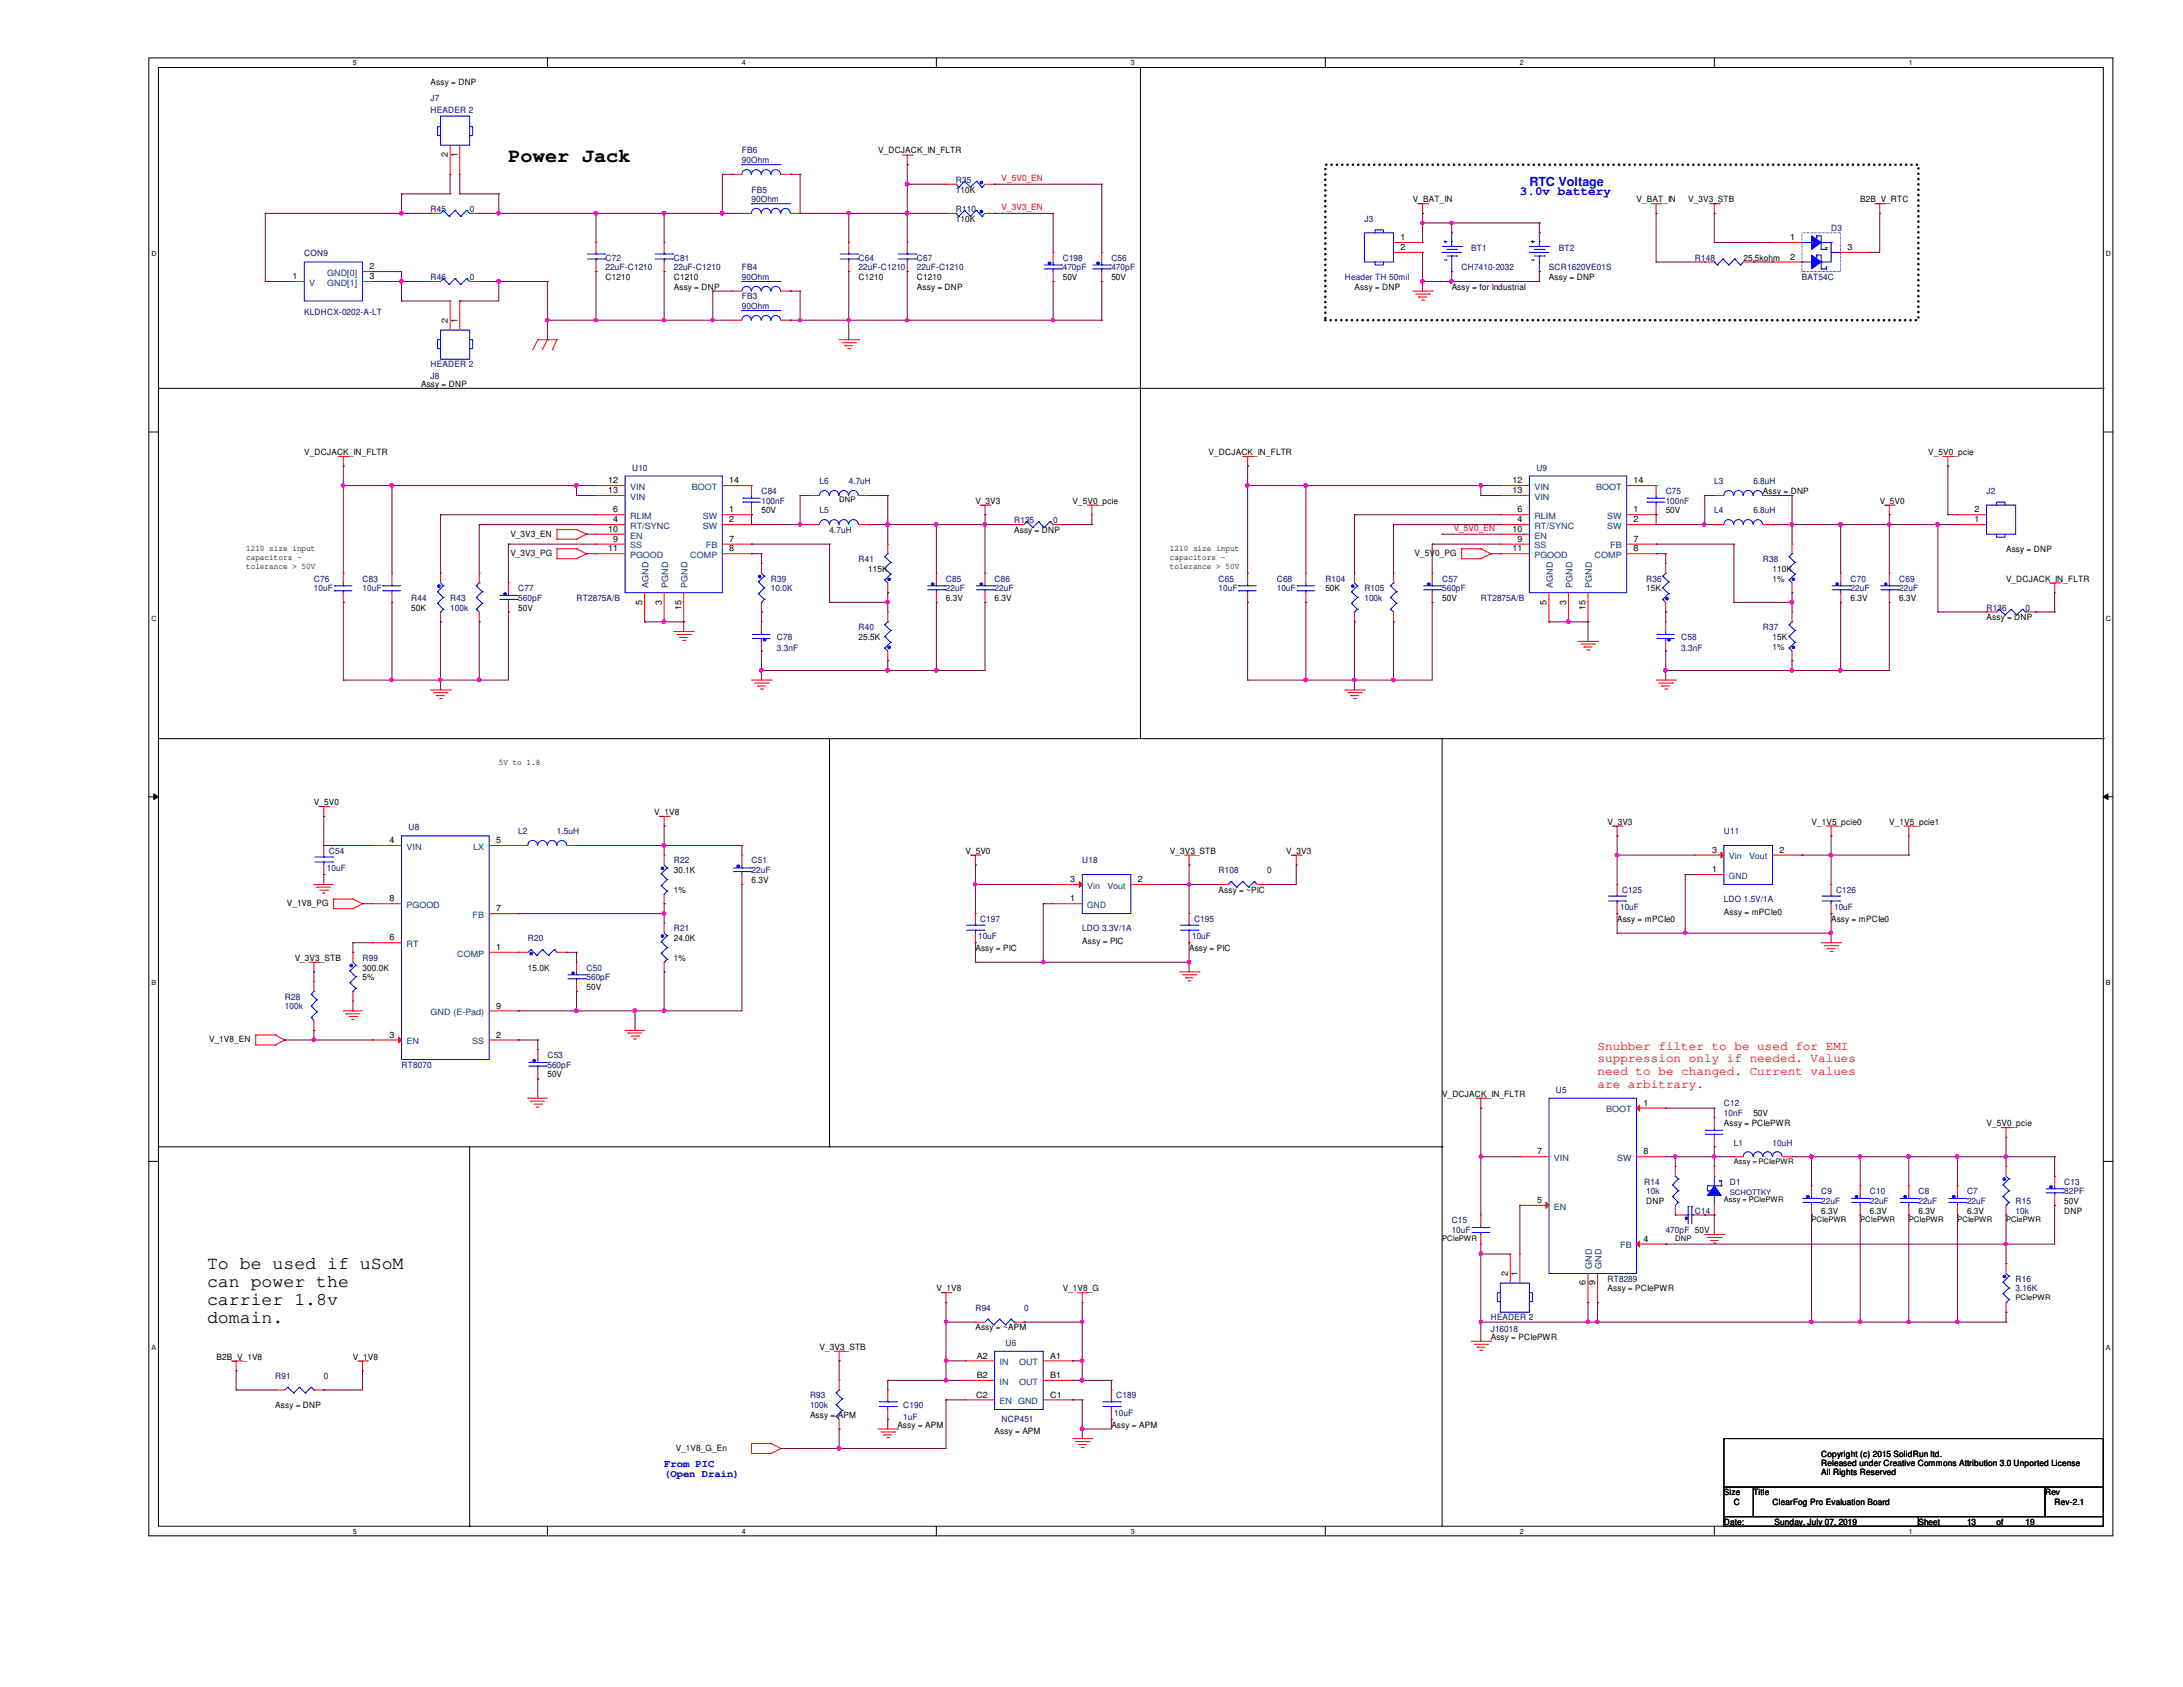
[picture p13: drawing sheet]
<svg xmlns="http://www.w3.org/2000/svg" width="279mm" height="216mm" viewBox="0 0 279 216" stroke-linecap="round" stroke-linejoin="round" font-family="sans-serif">
<defs><g id="words">
<text font-size="2.6" x="65.1" y="20.7">Power Jack</text>
<g font-size="2.3">
<text x="26.5" y="162.4">To be used if uSoM</text>
<text x="26.5" y="164.7">can power the</text>
<text x="26.5" y="167">carrier 1.8v</text>
<text x="26.5" y="169.4">domain.</text>
</g>
<g font-size="1.6" fill="#00f">
<text x="195.7" y="23.8">RTC Voltage</text>
<text x="194.5" y="24.9">3.0v battery</text>
</g>
<g font-size="1.6" fill="#f00">
<text x="204.5" y="134.4">Snubber filter to be used for EMI</text>
<text x="204.5" y="136">suppression only if needed. Values</text>
<text x="204.5" y="137.6">need to be changed. Current values</text>
<text x="204.5" y="139.2">are arbitrary.</text>
</g>
<g font-size="1.4" fill="#00f">
<text x="85" y="187.7">From PIC</text>
<text x="85" y="189.1">(Open Drain)</text>
</g>
<g font-size="1.1">
<text x="55.1" y="10.9">Assy = DNP</text>
<text x="57.3" y="20.1" transform="rotate(-90 57.3 20.1)">2</text>
<text x="58.5" y="20.1" transform="rotate(-90 58.5 20.1)">1</text>
<text x="112.4" y="19.6">V_DCJACK_IN_FLTR</text>
<text x="122.3" y="24.6">110K</text>
<text x="122.3" y="28.4">110K</text>
<text x="180.8" y="25.9">V_BAT_IN</text>
<text x="209.5" y="25.9">V_BAT_IN</text>
<text x="216.1" y="25.9">V_3V3_STB</text>
<text x="238.1" y="25.9">B2B_V_RTC</text>
<text x="37.4" y="35.7">1</text>
<text x="47.3" y="34.5">2</text>
<text x="47.3" y="35.7">3</text>
<text x="77.5" y="35.8">C1210</text>
<text x="86.2" y="35.8">C1210</text>
<text x="109.9" y="35.8">C1210</text>
<text x="117.3" y="35.8">C1210</text>
<text x="136" y="35.8">50V</text>
<text x="142.2" y="35.8">50V</text>
<text x="179.2" y="30.7">1</text>
<text x="179.2" y="32">2</text>
<text x="198.2" y="35.8">Assy = DNP</text>
<text x="223.1" y="33.4">25.5kohm</text>
<text x="229.1" y="30.7">1</text>
<text x="229.1" y="33.2">2</text>
<text x="236.5" y="32">3</text>
<text x="57.3" y="41.4" transform="rotate(-90 57.3 41.4)">2</text>
<text x="58.5" y="41.4" transform="rotate(-90 58.5 41.4)">1</text>
<text x="86.2" y="37.1">Assy = DNP</text>
<text x="117.3" y="37.1">Assy = DNP</text>
<text x="173.4" y="37.1">Assy = DNP</text>
<text x="185.8" y="37.1">Assy = for Industrial</text>
<text x="53.9" y="49.5">Assy = DNP</text>
<text x="38.9" y="58.3">V_DCJACK_IN_FLTR</text>
<text x="154.7" y="58.3">V_DCJACK_IN_FLTR</text>
<text x="246.8" y="58.3">V_5V0_pcie</text>
<text x="77.9" y="61.8">12</text>
<text x="77.9" y="63.1">13</text>
<text x="78.5" y="65.6">6</text>
<text x="93.3" y="61.8">14</text>
<text x="93.3" y="65.6">1</text>
<text x="97.5" y="65.7">50V</text>
<text x="124.8" y="64.5">V_3V3</text>
<text x="137.3" y="64.5">V_5V0_pcie</text>
<text x="193.6" y="61.8">12</text>
<text x="193.6" y="63.1">13</text>
<text x="194.2" y="65.6">6</text>
<text x="209.1" y="61.8">14</text>
<text x="209.1" y="65.6">1</text>
<text x="213.2" y="65.7">50V</text>
<text x="225.6" y="63.2">Assy = DNP</text>
<text x="240.6" y="64.5">V_5V0</text>
<text x="252.7" y="65.6">2</text>
<text x="31.5" y="70.6">1210 size input</text>
<text x="31.5" y="71.7">capacitors -</text>
<text x="65.3" y="68.7">V_3V3_EN</text>
<text x="65.3" y="71.2">V_3V3_PG</text>
<text x="77.9" y="68.1">10</text>
<text x="77.9" y="70.6">11</text>
<text x="78.5" y="66.8">4</text>
<text x="78.5" y="69.3">9</text>
<text x="93.3" y="66.8">2</text>
<text x="93.3" y="69.3">7</text>
<text x="93.3" y="70.6">8</text>
<text x="129.8" y="68.2">Assy = DNP</text>
<text x="149.7" y="70.6">1210 size input</text>
<text x="149.7" y="71.7">capacitors -</text>
<text x="181.1" y="71.2">V_5V0_PG</text>
<text x="193.6" y="68.1">10</text>
<text x="193.6" y="70.6">11</text>
<text x="194.2" y="66.8">4</text>
<text x="194.2" y="69.3">9</text>
<text x="209.1" y="66.8">2</text>
<text x="209.1" y="69.3">7</text>
<text x="209.1" y="70.6">8</text>
<text x="252.7" y="66.8">1</text>
<text x="256.8" y="70.7">Assy = DNP</text>
<text x="31.5" y="72.8">tolerance &gt; 50V</text>
<text x="82.2" y="77.4" transform="rotate(-90 82.2 77.4)">5</text>
<text x="84.7" y="77.4" transform="rotate(-90 84.7 77.4)">3</text>
<text x="111.1" y="73.2">115K</text>
<text x="121.1" y="76.9">6.3V</text>
<text x="127.3" y="76.9">6.3V</text>
<text x="149.7" y="72.8">tolerance &gt; 50V</text>
<text x="169.6" y="75.6">50K</text>
<text x="184.6" y="76.9">50V</text>
<text x="198" y="77.4" transform="rotate(-90 198 77.4)">5</text>
<text x="200.4" y="77.4" transform="rotate(-90 200.4 77.4)">3</text>
<text x="210.7" y="75.6">15K</text>
<text x="226.9" y="73.2">110K</text>
<text x="226.9" y="74.4">1%</text>
<text x="236.9" y="76.9">6.3V</text>
<text x="243.1" y="76.9">6.3V</text>
<text x="256.8" y="74.4">V_DCJACK_IN_FLTR</text>
<text x="52.6" y="78.1">50K</text>
<text x="66.3" y="78.1">50V</text>
<text x="87.2" y="78" transform="rotate(-90 87.2 78)">15</text>
<text x="109.9" y="81.9">25.5K</text>
<text x="202.9" y="78" transform="rotate(-90 202.9 78)">15</text>
<text x="226.9" y="81.9">15K</text>
<text x="226.9" y="83.1">1%</text>
<text x="254.3" y="79.4">Assy = DNP</text>
<text x="63.8" y="97.9">5V to 1.8</text>
<text x="40.2" y="103">V_5V0</text>
<text x="49.9" y="107.9">4</text>
<text x="63.5" y="107.9">5</text>
<text x="83.7" y="104.3">V_1V8</text>
<text x="205.7" y="105.5">V_3V3</text>
<text x="231.9" y="105.5">V_1V5_pcie0</text>
<text x="241.8" y="105.5">V_1V5_pcie1</text>
<text x="86.2" y="111.8">30.1K</text>
<text x="96.2" y="113">6.3V</text>
<text x="123.6" y="109.3">V_5V0</text>
<text x="137" y="112.9">3</text>
<text x="145.6" y="112.9">2</text>
<text x="149.7" y="109.3">V_3V3_STB</text>
<text x="164.6" y="109.3">V_3V3</text>
<text x="219.1" y="111.6">1</text>
<text x="219.1" y="109.1">3</text>
<text x="227.8" y="109.1">2</text>
<text x="36.7" y="116">V_1V8_PG</text>
<text x="49.9" y="115.4">8</text>
<text x="63.5" y="116.6">7</text>
<text x="86.2" y="114.3">1%</text>
<text x="137" y="115.4">1</text>
<text x="156" y="114.3">Assy = ~PIC</text>
<text x="207" y="118">Assy = mPCIe0</text>
<text x="220.6" y="117.1">Assy = mPCIe0</text>
<text x="234.4" y="118">Assy = mPCIe0</text>
<text x="37.7" y="122.9">V_3V3_STB</text>
<text x="46.4" y="124.2">300.0K</text>
<text x="46.4" y="125.4">5%</text>
<text x="49.9" y="120.4">6</text>
<text x="63.5" y="121.6">1</text>
<text x="67.6" y="124.2">15.0K</text>
<text x="86.2" y="120.5">24.0K</text>
<text x="86.2" y="122.9">1%</text>
<text x="124.8" y="121.7">Assy = PIC</text>
<text x="138.5" y="120.8">Assy = PIC</text>
<text x="152.2" y="121.7">Assy = PIC</text>
<text x="63.5" y="129.1">9</text>
<text x="75.1" y="126.7">50V</text>
<text x="26.8" y="133.4">V_1V8_EN</text>
<text x="49.9" y="132.8">3</text>
<text x="63.5" y="132.8">2</text>
<text x="70.1" y="137.9">50V</text>
<text x="184.6" y="140.4">V_DCJACK_IN_FLTR</text>
<text x="210.4" y="141.5">1</text>
<text x="224.4" y="142.9">50V</text>
<text x="196.7" y="147.7">7</text>
<text x="210.4" y="147.7">8</text>
<text x="220.6" y="144.1">Assy = PCIePWR</text>
<text x="254.3" y="144.1">V_5V0_pcie</text>
<text x="196.7" y="154">5</text>
<text x="210.7" y="154.1">DNP</text>
<text x="233.1" y="155.3">6.3V</text>
<text x="239.3" y="155.3">6.3V</text>
<text x="245.5" y="155.3">6.3V</text>
<text x="251.8" y="155.3">6.3V</text>
<text x="264.2" y="154.1">50V</text>
<text x="264.2" y="155.3">DNP</text>
<text x="210.4" y="158.9">4</text>
<text x="119.8" y="165.3">V_1V8</text>
<text x="136" y="165.3">V_1V8_G</text>
<text x="193" y="163.3" transform="rotate(-90 193 163.3)">2</text>
<text x="194.2" y="163.3" transform="rotate(-90 194.2 163.3)">1</text>
<text x="202.9" y="164.5" transform="rotate(-90 202.9 164.5)">6</text>
<text x="204.2" y="164.5" transform="rotate(-90 204.2 164.5)">9</text>
<text x="205.7" y="165.3">Assy = PCIePWR</text>
<text x="27.7" y="174">B2B_V_1V8</text>
<text x="45.2" y="174">V_1V8</text>
<text x="104.9" y="172.7">V_3V3_STB</text>
<text x="124.8" y="170.3">Assy = ~APM</text>
<text x="125" y="173.9">A2</text>
<text x="134.4" y="173.9">A1</text>
<text x="190.8" y="171.5">Assy = PCIePWR</text>
<text x="124.9" y="178.9">C2</text>
<text x="125" y="176.4">B2</text>
<text x="134.4" y="176.4">B1</text>
<text x="134.4" y="178.9">C1</text>
<text x="35.2" y="180.2">Assy = DNP</text>
<text x="86.5" y="185.7">V_1V8_G_En</text>
<text x="103.7" y="181.4">Assy = APM</text>
<text x="114.9" y="182.7">Assy = APM</text>
<text x="127.3" y="183.6">Assy = APM</text>
<text x="142.2" y="182.7">Assy = APM</text>
<text x="220.6" y="191.4">Size</text>
<text x="224.4" y="191.4">Title</text>
<text x="233.1" y="186.4">Copyright (c) 2015 SolidRun ltd.</text>
<text x="233.1" y="187.6">Released under Creative Commons Attribution 3.0 Unported License</text>
<text x="233.1" y="188.7">All Rights Reserved</text>
<text x="261.7" y="191.4">Rev</text>
<text x="220.6" y="195.2">Date:</text>
<text x="221.9" y="192.7">C</text>
<text x="226.9" y="192.7">ClearFog Pro Evaluation Board</text>
<text x="227.1" y="195.2">Sunday, July 07, 2019</text>
<text x="245.5" y="195.2">Sheet</text>
<text x="251.8" y="195.2">13</text>
<text x="255.5" y="195.2">of</text>
<text x="259.2" y="195.2">19</text>
<text x="263" y="192.7">Rev-2.1</text>
</g>
<g font-size="1.1" fill="#00007f">
<text x="55.1" y="12.9">J7</text>
<text x="55.1" y="14.4">HEADER 2</text>
<text x="95" y="19.6">FB6</text>
<text x="95" y="20.9">90Ohm</text>
<text x="122.3" y="23.4">R35</text>
<text x="55.1" y="27.1">R45</text>
<text x="60.1" y="27.1">0</text>
<text x="96.2" y="24.6">FB5</text>
<text x="96.2" y="25.9">90Ohm</text>
<text x="122.3" y="27.1">R110</text>
<text x="174.6" y="28.4">J3</text>
<text x="234.4" y="29.6">D3</text>
<text x="38.9" y="32.7">CON9</text>
<text x="55.1" y="35.8">R46</text>
<text x="60.1" y="35.8">0</text>
<text x="77.5" y="33.4">C72</text>
<text x="77.5" y="34.6">22uF-C1210</text>
<text x="86.2" y="33.4">C81</text>
<text x="86.2" y="34.6">22uF-C1210</text>
<text x="95" y="34.6">FB4</text>
<text x="95" y="35.8">90Ohm</text>
<text x="109.9" y="33.4">C64</text>
<text x="109.9" y="34.6">22uF-C1210</text>
<text x="117.3" y="33.4">C67</text>
<text x="117.3" y="34.6">22uF-C1210</text>
<text x="136" y="33.4">C198</text>
<text x="136" y="34.6">470pF</text>
<text x="142.2" y="33.4">C56</text>
<text x="142.2" y="34.6">470pF</text>
<text x="172.1" y="35.8">Header TH 50mil</text>
<text x="187.1" y="34.6">CH7410-2032</text>
<text x="188.3" y="32.1">BT1</text>
<text x="198.2" y="34.6">SCR1620VE01S</text>
<text x="199.5" y="32.1">BT2</text>
<text x="216.9" y="33.4">R148</text>
<text x="230.6" y="35.8">BAT54C</text>
<text x="38.9" y="40.3">KLDHCX-0202-A-LT</text>
<text x="95" y="38.3">FB3</text>
<text x="95" y="39.6">90Ohm</text>
<text x="55.1" y="47">HEADER 2</text>
<text x="55.1" y="48.5">J8</text>
<text x="80.9" y="60.2">U10</text>
<text x="97.5" y="63.2">C84</text>
<text x="97.5" y="64.5">100nF</text>
<text x="104.9" y="65.7">L5</text>
<text x="104.9" y="62">L6</text>
<text x="108.6" y="62">4.7uH</text>
<text x="196.6" y="60.2">U9</text>
<text x="213.2" y="63.2">C75</text>
<text x="213.2" y="64.5">100nF</text>
<text x="219.4" y="65.7">L4</text>
<text x="219.4" y="62">L3</text>
<text x="224.4" y="65.7">6.8uH</text>
<text x="224.4" y="62">6.8uH</text>
<text x="254.3" y="63.2">J2</text>
<text x="106.2" y="68.2">4.7uH</text>
<text x="109.9" y="71.9">R41</text>
<text x="129.8" y="66.9">R135</text>
<text x="134.8" y="66.9">0</text>
<text x="225.6" y="71.9">R38</text>
<text x="40.2" y="74.4">C76</text>
<text x="40.2" y="75.6">10uF</text>
<text x="46.4" y="74.4">C83</text>
<text x="46.4" y="75.6">10uF</text>
<text x="52.6" y="76.9">R44</text>
<text x="57.6" y="76.9">R43</text>
<text x="66.3" y="75.6">C77</text>
<text x="66.3" y="76.9">560pF</text>
<text x="73.8" y="76.9">RT2875A/B</text>
<text x="98.7" y="74.4">R39</text>
<text x="98.7" y="75.6">10.0K</text>
<text x="121.1" y="74.4">C85</text>
<text x="121.1" y="75.6">22uF</text>
<text x="127.3" y="74.4">C86</text>
<text x="127.3" y="75.6">22uF</text>
<text x="156" y="74.4">C65</text>
<text x="156" y="75.6">10uF</text>
<text x="163.4" y="74.4">C68</text>
<text x="163.4" y="75.6">10uF</text>
<text x="169.6" y="74.4">R104</text>
<text x="174.6" y="75.6">R105</text>
<text x="174.6" y="76.9">100k</text>
<text x="184.6" y="74.4">C57</text>
<text x="184.6" y="75.6">560pF</text>
<text x="189.5" y="76.9">RT2875A/B</text>
<text x="210.7" y="74.4">R36</text>
<text x="236.9" y="74.4">C70</text>
<text x="236.9" y="75.6">22uF</text>
<text x="243.1" y="74.4">C69</text>
<text x="243.1" y="75.6">22uF</text>
<text x="57.6" y="78.1">100k</text>
<text x="99.4" y="81.9">C78</text>
<text x="99.4" y="83.4">3.3nF</text>
<text x="109.9" y="80.6">R40</text>
<text x="215.2" y="81.9">C58</text>
<text x="215.2" y="83.4">3.3nF</text>
<text x="225.6" y="80.6">R37</text>
<text x="254.3" y="78.1">R136</text>
<text x="259.2" y="78.1">0</text>
<text x="52.3" y="106.3">U8</text>
<text x="66.3" y="106.8">L2</text>
<text x="71.3" y="106.8">1.5uH</text>
<text x="220.6" y="106.8">U11</text>
<text x="41.8" y="111.5">10uF</text>
<text x="42.1" y="109.3">C54</text>
<text x="86.2" y="110.5">R22</text>
<text x="96.2" y="110.5">C51</text>
<text x="96.2" y="111.8">22uF</text>
<text x="138.5" y="110.5">U18</text>
<text x="156" y="111.8">R108</text>
<text x="162.2" y="111.8">0</text>
<text x="86.2" y="119.2">R21</text>
<text x="125.4" y="118">C197</text>
<text x="138.5" y="119.2">LDO 3.3V/1A</text>
<text x="152.8" y="118">C195</text>
<text x="207.3" y="116.5">10uF</text>
<text x="207.6" y="114.3">C125</text>
<text x="220.6" y="115.5">LDO 1.5V/1A</text>
<text x="234.7" y="116.5">10uF</text>
<text x="235" y="114.3">C126</text>
<text x="46.4" y="122.9">R99</text>
<text x="67.6" y="120.5">R20</text>
<text x="75.1" y="124.2">C50</text>
<text x="75.1" y="125.4">560pF</text>
<text x="125.2" y="120.2">10uF</text>
<text x="152.6" y="120.2">10uF</text>
<text x="36.4" y="127.9">R28</text>
<text x="36.4" y="129.2">100k</text>
<text x="51.4" y="136.7">RT8070</text>
<text x="70.1" y="135.4">C53</text>
<text x="70.1" y="136.7">560pF</text>
<text x="199.1" y="139.9">U5</text>
<text x="220.6" y="141.6">C12</text>
<text x="220.6" y="142.9">10nF</text>
<text x="221.9" y="146.6">L1</text>
<text x="226.9" y="146.6">10uH</text>
<text x="210.4" y="151.6">R14</text>
<text x="210.7" y="152.8">10k</text>
<text x="216.9" y="155.3">C14</text>
<text x="221.4" y="151.6">D1</text>
<text x="233.1" y="152.8">C9</text>
<text x="233.1" y="154.1">22uF</text>
<text x="239.3" y="152.8">C10</text>
<text x="239.3" y="154.1">22uF</text>
<text x="245.5" y="152.8">C8</text>
<text x="245.5" y="154.1">22uF</text>
<text x="251.8" y="152.8">C7</text>
<text x="251.8" y="154.1">22uF</text>
<text x="258" y="154.1">R15</text>
<text x="258" y="155.3">10k</text>
<text x="264.2" y="151.6">C13</text>
<text x="264.2" y="152.8">82PF</text>
<text x="185.8" y="156.5">C15</text>
<text x="185.8" y="157.8">10uF</text>
<text x="213.2" y="157.8">470pF 50V</text>
<text x="124.8" y="167.8">R94</text>
<text x="131.1" y="167.8">0</text>
<text x="205.7" y="164">RT8289</text>
<text x="258" y="164">R16</text>
<text x="258" y="165.3">3.16K</text>
<text x="128.7" y="172.3">U6</text>
<text x="190.8" y="170.5">J16018</text>
<text x="190.8" y="169">HEADER 2</text>
<text x="35.2" y="176.5">R91</text>
<text x="41.4" y="176.5">0</text>
<text x="103.7" y="178.9">R93</text>
<text x="142.9" y="178.9">C189</text>
<text x="103.7" y="180.2">100k</text>
<text x="115.6" y="180.2">C190</text>
<text x="115.6" y="181.7">1uF</text>
<text x="128.2" y="181.9">NCP451</text>
<text x="142.6" y="181.2">10uF</text>
</g>
<g font-size="1.1" fill="#f00">
<text x="128.2" y="23.1">V_5V0_EN</text>
<text x="128.2" y="26.8">V_3V3_EN</text>
<text x="186.1" y="67.9">V_5V0_EN</text>
</g>
<g font-size="1.1" fill="#003f7f">
<text x="41.9" y="35.3">GND[0]</text>
<text x="39.6" y="36.6">V</text>
<text x="41.9" y="36.6">GND[1]</text>
<text x="80.6" y="62.7">VIN</text>
<text x="80.6" y="64">VIN</text>
<text x="88.6" y="62.7">BOOT</text>
<text x="196.4" y="62.7">VIN</text>
<text x="196.4" y="64">VIN</text>
<text x="204.3" y="62.7">BOOT</text>
<text x="80.6" y="66.4">RLIM</text>
<text x="80.6" y="67.7">RT/SYNC</text>
<text x="80.6" y="68.9">EN</text>
<text x="80.6" y="70.2">SS</text>
<text x="80.6" y="71.4">PGOOD</text>
<text x="88.3" y="71.4">COMP</text>
<text x="90" y="66.4">SW</text>
<text x="90" y="67.7">SW</text>
<text x="90.3" y="70.2">FB</text>
<text x="196.4" y="66.4">RLIM</text>
<text x="196.4" y="67.7">RT/SYNC</text>
<text x="196.4" y="68.9">EN</text>
<text x="196.4" y="70.2">SS</text>
<text x="196.4" y="71.4">PGOOD</text>
<text x="204.1" y="71.4">COMP</text>
<text x="205.7" y="66.4">SW</text>
<text x="205.7" y="67.7">SW</text>
<text x="206.1" y="70.2">FB</text>
<text x="83" y="75.2" transform="rotate(-90 83 75.2)">AGND</text>
<text x="85.5" y="75.2" transform="rotate(-90 85.5 75.2)">PGND</text>
<text x="88" y="75.2" transform="rotate(-90 88 75.2)">PGND</text>
<text x="198.8" y="75.2" transform="rotate(-90 198.8 75.2)">AGND</text>
<text x="201.3" y="75.2" transform="rotate(-90 201.3 75.2)">PGND</text>
<text x="203.8" y="75.2" transform="rotate(-90 203.8 75.2)">PGND</text>
<text x="52" y="108.8">VIN</text>
<text x="60.6" y="108.8">LX</text>
<text x="139.1" y="113.7">Vin</text>
<text x="141.7" y="113.7">Vout</text>
<text x="221.3" y="112.5">GND</text>
<text x="221.3" y="110">Vin</text>
<text x="223.9" y="110">Vout</text>
<text x="52" y="116.2">PGOOD</text>
<text x="60.5" y="117.5">FB</text>
<text x="139.1" y="116.2">GND</text>
<text x="52" y="121.2">RT</text>
<text x="58.5" y="122.4">COMP</text>
<text x="55.1" y="129.9">GND (E-Pad)</text>
<text x="52" y="133.6">EN</text>
<text x="60.5" y="133.6">SS</text>
<text x="205.6" y="142.4">BOOT</text>
<text x="198.9" y="148.6">VIN</text>
<text x="207" y="148.6">SW</text>
<text x="198.9" y="154.8">EN</text>
<text x="207.3" y="159.8">FB</text>
<text x="203.8" y="162.3" transform="rotate(-90 203.8 162.3)">GND</text>
<text x="205" y="162.3" transform="rotate(-90 205 162.3)">GND</text>
<text x="127.9" y="174.7">IN</text>
<text x="127.9" y="177.2">IN</text>
<text x="127.9" y="179.7">EN</text>
<text x="130.3" y="179.7">GND</text>
<text x="130.4" y="174.7">OUT</text>
<text x="130.4" y="177.2">OUT</text>
</g>
<g font-size="1">
<text x="107.4" y="64.3">DNP</text>
<text x="221.9" y="148.9">Assy = PCIePWR</text>
<text x="220.6" y="153.9">Assy = PCIePWR</text>
<text x="184.6" y="158.9">PCIePWR</text>
<text x="214.4" y="158.9">DNP</text>
<text x="231.9" y="156.4">PCIePWR</text>
<text x="238.1" y="156.4">PCIePWR</text>
<text x="244.3" y="156.4">PCIePWR</text>
<text x="250.5" y="156.4">PCIePWR</text>
<text x="256.8" y="156.4">PCIePWR</text>
<text x="258" y="166.3">PCIePWR</text>
</g>
<text font-size="1" fill="#00007f" x="221.4" y="152.9">SCHOTTKY</text>
<g font-size=".9">
<text x="45.2" y="8.3">5</text>
<text x="95" y="8.3">4</text>
<text x="144.7" y="8.3">3</text>
<text x="194.5" y="8.3">2</text>
<text x="244.3" y="8.3">1</text>
<text x="19.4" y="32.8">D</text>
<text x="269.5" y="32.8">D</text>
<text x="19.4" y="79.4">C</text>
<text x="269.5" y="79.4">C</text>
<text x="19.4" y="126.1">B</text>
<text x="269.5" y="126.1">B</text>
<text x="19.4" y="172.8">A</text>
<text x="269.5" y="172.8">A</text>
<text x="45.2" y="196.3">5</text>
<text x="95" y="196.3">4</text>
<text x="144.7" y="196.3">3</text>
<text x="194.5" y="196.3">2</text>
<text x="244.3" y="196.3">1</text>
</g>
</g></defs>
<path d="M19.1 7.4h251.3v189.2h-251.3zM20.3 8.6h248.9v186.7h-248.9z" fill="none" stroke="#000" stroke-width=".13"/>
<g fill="#fff">
<path d="M45.2 7.5h.5v1.1h-.5z"/>
<path d="M45.2 195.5h.5v1h-.5z"/>
</g>
<path d="M70.1 7.4v1.2M70.1 195.3v1.3" fill="none" stroke="#000" stroke-width=".13"/>
<g fill="#fff">
<path d="M95 7.5h.5v1.1h-.5z"/>
<path d="M95 195.5h.5v1h-.5z"/>
</g>
<path d="M119.8 7.4v1.2M119.8 195.3v1.3" fill="none" stroke="#000" stroke-width=".13"/>
<g fill="#fff">
<path d="M144.7 7.5h.5v1.1h-.5z"/>
<path d="M144.7 195.5h.5v1h-.5z"/>
</g>
<path d="M169.6 7.4v1.2M169.6 195.3v1.3" fill="none" stroke="#000" stroke-width=".13"/>
<g fill="#fff">
<path d="M194.5 7.5h.5v1.1h-.5z"/>
<path d="M194.5 195.5h.5v1h-.5z"/>
</g>
<path d="M219.4 7.4v1.2M219.4 195.3v1.3" fill="none" stroke="#000" stroke-width=".13"/>
<g fill="#fff">
<path d="M244.3 7.5h.5v1.1h-.5z"/>
<path d="M244.3 195.5h.5v1h-.5z"/>
<path d="M19.4 32h.6v1h-.6z"/>
<path d="M269.5 32h.7v1h-.7z"/>
<path d="M19.4 78.6h.6v1h-.6z"/>
<path d="M269.5 78.6h.7v1h-.7z"/>
</g>
<path d="M19.1 55.3h1.2M269.2 55.3h1.2" fill="none" stroke="#000" stroke-width=".13"/>
<g fill="#fff">
<path d="M19.4 125.3h.6v1h-.6z"/>
<path d="M269.5 125.3h.6v1h-.6z"/>
</g>
<path d="M19.1 102h1.2M19.7 101.6l.6 .4-.6 .3zM269.2 102l.6-.4v.7zM269.2 102h1.2" fill="none" stroke="#000" stroke-width=".13"/>
<path d="M19.7 101.6l.6 .4-.6 .3zM269.2 102l.6-.4v.7z" fill="#000"/>
<g fill="#fff">
<path d="M19.4 172h.5v1h-.5z"/>
<path d="M269.5 172h.6v1h-.6z"/>
</g>
<g fill="none" stroke="#000" stroke-width=".13">
<path d="M146 8.6h.1M146 8.6v85.9M20.3 49.7h248.9M269.2 49.7h.1M20.3 94.5h248.9M106.2 94.5v52.3M184.6 94.5h.1M184.6 94.5v100.8M269.2 94.5h.1M19.1 148.6h1.2M20.3 146.8h164.3M60.1 146.8v48.5"/>
<path d="M106.2 146.8h.1M184.6 146.8h.1M269.2 148.6h1.2M60.1 195.3h.1M220.6 190.3h3.8v3.8h-3.8zM220.6 194.1h24.9v1.2h-24.9zM220.6 184.1h48.6v6.2h-48.6zM224.4 190.3h37.3v3.8h-37.3zM245.5 194.1h23.7v1.2h-23.7zM261.7 190.3h7.5v3.8h-7.5z"/>
</g>
<path d="M169.6 21.1h75.9v19.9h-75.9z" fill="none" stroke="#000" stroke-width=".34" stroke-dasharray="0 .7"/>
<g fill="none" stroke="#f00" stroke-width=".13">
<path d="M115.5 19.9h1.3M116.1 19.9v1.2M116.8 19.9h.1M116.1 21.1h.1M180.8 37.3h2.5M181.2 37.6h1.8M181.4 26.1h1.3M181.6 38h.1M181.6 38h1M181.9 38.4h.3M182.1 27.3h.1M182.1 26.1v1.2"/>
<path d="M182.2 38.4h.1M182.7 26.1h.1M183 37.6h.1M183.3 37.3h.1M211.3 26.1h1.3M212 27.3h.1M212 26.1v1.2M212.6 26.1h.1M218.8 26.1h1.2M219.4 27.3h.1M219.4 26.1v1.2M220 26.1h.1"/>
<path d="M239.9 26.1h1.3M240.6 27.3h.1M240.6 26.1v1.2M241.2 26.1h.1M43.3 58.4h1.2M43.9 59.6h.1M43.9 58.4v1.2M44.5 58.4h.1M68.8 43.5h.1M68.8 43.5h2.5M68.8 43.5l-.6 1.2M70.1 43.5h.1"/>
<path d="M70.1 43.5l-.7 1.2M70.7 44.7h.1M71.3 43.5h.1M71.3 43.5l-.6 1.2M107.4 43.5h2.5M107.8 43.9h1.7M108.2 44.2h.1M108.2 44.2h.9M108.5 44.6h.3M108.8 44.6h.1M109.5 43.9h.1M109.9 43.5h.1"/>
<path d="M159 58.4h1.3M159.7 59.6h.1M159.7 58.4v1.2M160.3 58.4h.1M248.7 58.4h1.2M249.3 59.6h.1M249.3 58.4v1.2M249.9 58.4h.1M71.3 69h.1M71.3 67.8h.1M71.3 71.5h.1M71.3 70.2h.1"/>
<path d="M71.3 67.8h2.5M71.3 69h2.5M71.3 67.8v1.2M71.3 70.2v1.3M71.3 70.2h2.5M71.3 71.5h2.5M73.8 67.8h.1M73.8 69h.1M73.8 70.2h.1M73.8 71.5h.1M73.8 67.8l1.3 .6M73.8 70.2l1.3 .7"/>
<path d="M75.1 68.4h.1M75.1 70.9h.1M75.1 68.4l-1.3 .6M75.1 70.9l-1.3 .6M125.4 64.6h1.3M126.1 65.9h.1M126.1 64.6v1.3M126.7 64.6h.1M139.1 64.6h1.3M139.7 65.9h.1M139.7 64.6v1.3M140.4 64.6h.1"/>
<path d="M187.1 71.5h.1M187.1 70.2h.1M187.1 70.2h2.4M187.1 71.5h2.4M187.1 70.2v1.3M189.5 70.2h.1M189.5 71.5h.1M189.5 70.2l1.3 .7M190.8 70.9h.1M190.8 70.9l-1.3 .6M241.2 64.6h1.2M241.8 65.9h.1"/>
<path d="M241.8 64.6v1.3M242.4 64.6h.1M262.3 74.6h1.3M263 75.9h.1M263 74.6v1.3M263.6 74.6h.1M55.1 88.3h2.5M55.5 88.6h1.7M55.9 89h.1M55.9 89h1M56.3 89.4h.2M56.5 89.4h.1"/>
<path d="M57.2 88.6h.1M57.6 88.3h.1M86.2 80.8h2.5M86.6 81.2h1.7M87 81.6h.1M87 81.6h1M87.4 82h.2M87.6 82h.1M88.3 81.2h.1M88.7 80.8h.1M96.2 87h2.5M96.6 87.4h1.7"/>
<path d="M96.9 87.8h.1M96.9 87.8h1.1M97.3 88.2h.3M97.6 88.2h.1M98.3 87.4h.1M98.7 87h.1M172.1 88.3h2.5M172.5 88.6h1.7M172.8 89h.1M172.8 89h1.1M173.2 89.4h.3M173.5 89.4h.1"/>
<path d="M174.2 88.6h.1M174.6 88.3h.1M202 82.1h2.5M202.4 82.4h1.7M202.7 82.8h.1M202.7 82.8h1.1M203.1 83.2h.3M203.4 83.2h.1M204.1 82.4h.1M204.5 82.1h.1M212 87h2.4M212.3 87.4h1.8"/>
<path d="M212.7 87.8h.1M212.7 87.8h1M213.1 88.2h.2M213.3 88.2h.1M214.1 87.4h.1M214.4 87h.1M40.2 113.2h.1M40.2 113.2h2.5M40.6 113.5h.1M40.6 113.5h1.7M40.8 103.2h1.3M40.9 113.9h1.1"/>
<path d="M41.3 114.3h.1M41.3 114.3h.3M41.4 104.5h.1M41.4 103.2v1.3M42 113.9h.1M42.1 103.2h.1M42.7 116.3h.1M42.7 115.1h.1M42.7 115.1h2.5M42.7 116.3h2.5M42.7 115.1v1.2M45.2 115.1h.1"/>
<path d="M45.2 116.3h.1M45.2 115.1l1.2 .6M46.4 115.7h.1M46.4 115.7l-1.2 .6M84.4 104.5h1.2M85 105.7h.1M85 104.5v1.2M85.6 104.5h.1M124.2 109.4h1.2M124.8 110.7h.1M124.8 109.4v1.3M125.4 109.4h.1"/>
<path d="M151.6 109.4h1.2M152.2 110.7h.1M152.2 109.4v1.3M152.8 109.4h.1M165.3 109.4h1.2M165.9 110.7h.1M165.9 109.4v1.3M166.5 109.4h.1M206.3 105.7h1.3M207 107h.1M207 105.7v1.3M207.6 105.7h.1"/>
<path d="M233.7 105.7h1.3M234.4 107h.1M234.4 105.7v1.3M235 105.7h.1M243.7 105.7h1.2M244.3 107h.1M244.3 105.7v1.3M244.9 105.7h.1M32.7 133.7h.1M32.7 132.5h.1M32.7 132.5h2.5M32.7 133.7h2.5"/>
<path d="M32.7 132.5v1.2M35.2 132.5h.1M35.2 133.7h.1M35.2 132.5l1.2 .6M36.4 133.1h.1M36.4 133.1l-1.2 .6M39.6 123.1h1.2M40.2 124.4h.1M40.2 123.1v1.3M40.8 123.1h.1M43.9 129.4h.1M43.9 129.4h2.5"/>
<path d="M44.3 129.8h.1M44.3 129.8h1.8M44.7 130.1h1M45 130.5h.1M45 130.5h.3M45.7 130.1h.1M80 131.9h.1M80 131.9h2.5M80.4 132.2h.1M80.4 132.2h1.7M80.8 132.6h.9M81.2 133h.1"/>
<path d="M81.2 133h.2M81.7 132.6h.1M151 124.4h2.5M151.3 124.8h1.8M151.7 125.1h.1M151.7 125.1h1M152.1 125.5h.2M152.3 125.5h.1M153.1 124.8h.1M153.5 124.4h.1M233.1 120.6h2.5M233.5 121h1.7"/>
<path d="M233.8 121.4h.1M233.8 121.4h1.1M234.2 121.8h.3M234.5 121.8h.1M235.2 121h.1M235.6 120.6h.1M67.6 140.5h.1M67.6 140.5h2.5M67.9 140.9h.1M67.9 140.9h1.8M68.3 141.3h1M68.7 141.7h.1"/>
<path d="M68.7 141.7h.3M69.3 141.3h.1M188.9 140.5h1.3M189.5 141.8h.1M189.5 140.5v1.3M190.2 140.5h.1M218.2 158h2.4M218.5 158.4h1.8M218.9 158.7h.1M218.9 158.7h1M219.3 159.1h.2M219.4 146.8h.1"/>
<path d="M219.4 143h.1M219.4 143v1.3M219.4 145.5v1.3M219.5 159.1h.1M220.3 158.4h.1M220.6 158h.1M256.1 144.3h1.3M256.8 145.5h.1M256.8 144.3v1.2M257.4 144.3h.1M29.6 174.2h1.3M30.2 175.4h.1"/>
<path d="M30.2 174.2v1.2M30.9 174.2h.1M45.8 174.2h1.2M46.4 175.4h.1M46.4 174.2v1.2M47 174.2h.1M106.8 172.9h1.2M107.4 174.2h.1M107.4 172.9v1.3M108 172.9h.1M120.5 165.4h1.2M121.1 166.7h.1"/>
<path d="M121.1 165.4v1.3M121.7 165.4h.1M137.9 165.4h1.2M138.5 166.7h.1M138.5 165.4v1.3M139.1 165.4h.1M188.3 171.7h2.5M188.7 172h1.7M189.1 172.4h.1M189.1 172.4h.9M189.4 172.8h.3M189.7 172.8h.1"/>
<path d="M190.4 172h.1M190.8 171.7h.1M96.2 186h.1M96.2 184.7h.1M96.2 184.7h2.5M96.2 186h2.5M96.2 184.7v1.3M98.7 184.7h.1M98.7 186h.1M98.7 184.7l1.2 .7M99.9 185.4h.1M99.9 185.4l-1.2 .6"/>
<path d="M112.4 182.9h2.5M112.7 183.3h1.8M113.1 183.6h.1M113.1 183.6h1M113.5 184h.2M113.7 184h.1M114.5 183.3h.1M114.9 182.9h.1M137.3 184.1h2.4M137.6 184.5h1.8M138 184.9h.1M138 184.9h1"/>
<path d="M138.4 185.3h.2M138.6 185.3h.1M139.4 184.5h.1M139.7 184.1h.1"/>
</g>
<g fill="none" stroke="#00f" stroke-width=".13">
<path d="M85 119.4l.4 .4M85.4 119.8h.1M85.4 119.8l-.8 .7M84.6 120.5h.1M84.6 122h.1M84.6 120.5l.8 .8M84.6 122l.8 .8M85 123.1h.1M85.4 121.3h.1M85.4 122.8h.1M85.4 121.3l-.8 .7M85.4 122.8l-.4 .3"/>
<path d="M218.3 144.7h.1M218.3 145.2h.1M218.3 144.7h2.2M218.3 145.2h2.2M219.4 144.7h.1M219.4 145.2h.1M219.4 144.3v.4M219.4 145.2v.3"/>
</g>
<path d="M84.7 119.7h.2v.2h-.2z" fill-rule="evenodd" fill="#00f"/>
<path d="M84.7 119.7h.2v.2h-.2zM93.9 111.5h2.2M93.9 111.1h2.2M95 111.5h.1M95 111.5v.4M96.1 111.5h.1M96.1 111.1h.1" fill="none" stroke="#00f" stroke-width=".13"/>
<path d="M85 118.2h.1M85 118.2v1.2M85 124.4h.1M85 123.1v1.3" fill="none" stroke="#f00" stroke-width=".13"/>
<path d="M94.4 110.7h.2v.3h-.2z" fill-rule="evenodd" fill="#00f"/>
<g fill="none" stroke="#00f" stroke-width=".13">
<path d="M95 37.3a.59 .59 0 0 1 .5-.6 .59 .59 0 0 1 .6 .6M95 36h.1M95 36h4.9M96.2 37.3a.61 .61 0 0 1 .6-.6 .61 .61 0 0 1 .6 .6M97.5 37.3a.59 .59 0 0 1 .5-.6 .59 .59 0 0 1 .6 .6M98.7 37.3a.61 .61 0 0 1 .6-.6 .61 .61 0 0 1 .6 .6M118.7 75.5h2.2M118.7 75h2.2M119.8 75.5h.1M119.8 75.5v.4M120.9 75.5h.1M120.9 75h.1"/>
<path d="M94.4 110.7h.2v.3h-.2zM95 111.1h.1M95 110.7v.4"/>
</g>
<path d="M93.7 37.3h.1M93.7 37.3h1.3M99.9 37.3h1.3M101.2 37.3h.1M95 109.4h.1M95 113.2h.1M95 109.4v1.3M95 111.9v1.3" fill="none" stroke="#f00" stroke-width=".13"/>
<path d="M119.2 74.6h.3v.3h-.3z" fill-rule="evenodd" fill="#00f"/>
<g fill="none" stroke="#00f" stroke-width=".13">
<path d="M133.6 34.4h2.3M133.6 33.9h2.3M134.8 34.4h.1M134.8 34.4v.4M135.9 34.4h.1M135.9 33.9h.1M61 78h.1M61 76.5h.1M61 75h.1M61 78l.3 .3M61 76.5l.7 .7M61 75l.7 .7"/>
<path d="M61.3 74.6h.1M61.3 74.6l-.3 .4M61.7 77.2h.1M61.7 75.7h.1M61.7 77.2l-.7 .8M61.7 75.7l-.7 .8M119.2 74.6h.3v.3h-.3zM119.8 75h.1M119.8 74.6v.4M224.4 148a.61 .61 0 0 0-.7-.6 .61 .61 0 0 0-.6 .6M225.6 148a.59 .59 0 0 0-.6-.6 .59 .59 0 0 0-.6 .6M226.8 148a.59 .59 0 0 0-.6-.6 .59 .59 0 0 0-.6 .6"/>
<path d="M228.1 148a.61 .61 0 0 0-.6-.6 .61 .61 0 0 0-.6 .6"/>
</g>
<path d="M61.3 79.6h.1M61.3 73.4h.1M61.3 73.4v1.2M61.3 78.3v1.3M119.8 73.4h.1M119.8 77.1h.1M119.8 73.4v1.2M119.8 75.9v1.2M221.9 148h.1M221.9 148h1.2M228.1 148h1.3M229.4 148h.1" fill="none" stroke="#f00" stroke-width=".13"/>
<path d="M134.2 33.6h.2v.2h-.2z" fill-rule="evenodd" fill="#00f"/>
<g fill="none" stroke="#00f" stroke-width=".13">
<path d="M134.2 33.6h.2v.2h-.2zM134.8 33.9h.1M134.8 33.5v.4M195.7 32.3h.1M195.7 32.3h2.5M195.7 31.5h2.5M196 30.9h.3M196 33.3h.3M196.1 31h.1M196.1 30.8v.2M196.3 30.9h.1M196.3 33.3h.1"/>
<path d="M196.4 31.9h1.3M196.4 32.8h1.3M197 31.5h.1M197 32.8h.1M197 30.9h.1M197 34.8h.1M197 29.8v1.7M197 32.8v2M197.7 31.9h.1M197.7 32.8h.1M198.2 31.5h.1M166 75h.1"/>
<path d="M166 75.6h.1M166 75h2.3M166 75.6h2.3M167.1 75.6h.1M167.1 75h.1M167.1 74.6v.4M167.1 75.6v.3M210.8 63.8h.1M210.8 64.3h.1M210.8 63.8h2.3M210.8 64.3h2.3M212 63.8h.1"/>
<path d="M212 64.3h.1M212 63.4v.4M212 64.3v.3M44.8 124.2h.1M44.8 125.8h.1M44.8 124.2l.8 .8M44.8 125.8l.8 .7M45.2 126.9h.1M45.2 123.1l.4 .4M45.6 123.5h.1M45.6 125h.1M45.6 126.5h.1"/>
<path d="M45.6 123.5l-.8 .7M45.6 125l-.8 .8M45.6 126.5l-.4 .4M36.8 177.5h.1M36.8 177.5l-.4 .4M36.8 177.5l.8 .8M37.6 178.3h.1M38.3 177.5h.1M38.3 177.5l-.7 .8M38.3 177.5l.8 .8M39.1 178.3h.1M39.8 177.5h.1"/>
<path d="M39.8 177.5l-.7 .8M39.8 177.5l.4 .4M40.2 177.9h.1M112.5 179.4h2.2M113.6 179.4h.1M113.6 179.2v.2M114.7 179.4h.1M112.5 180h2.2M113.6 180h.1M113.6 180v.4M114.7 180h.1"/>
</g>
<g fill="none" stroke="#f00" stroke-width=".13">
<path d="M134.8 32.3h.1M134.8 36h.1M134.8 32.3v1.2M134.8 34.8v1.2M197 29.8h.1M197 34.8h.1M167.1 77.1h.1M167.1 73.4h.1M167.1 73.4v1.2M167.1 75.9v1.2M212 65.9h.1M212 62.1h.1"/>
<path d="M212 62.1v1.3M212 64.6v1.3M35.2 177.9h.1M35.2 177.9h1.2M40.2 177.9h1.2M41.4 177.9h.1M113.6 177.9h.1M113.6 177.9v1.3M113.6 181.7h.1M113.6 180.4v1.3"/>
</g>
<path d="M44.8 123.4h.3v.3h-.3z" fill-rule="evenodd" fill="#00f"/>
<path d="M96.3 81.2h.1M96.3 81.7h.1M96.3 81.2h2.3M96.3 81.7h2.3M97.5 81.2h.1M97.5 80.8v.4M44.8 123.4h.3v.3h-.3z" fill="none" stroke="#00f" stroke-width=".13"/>
<path d="M45.2 121.9h.1M45.2 128.1h.1M45.2 121.9v1.2M45.2 126.9v1.2" fill="none" stroke="#f00" stroke-width=".13"/>
<path d="M97.7 81.7h.3v.3h-.3z" fill-rule="evenodd" fill="#00f"/>
<path d="M97.5 81.7h.1M97.5 81.7v.4M97.7 81.7h.3v.3h-.3zM216.1 154.4h.1M216.1 154.4v2.2M216.5 154.4h.1M216.5 155.5h.1M216.5 154.4v2.2M216.5 155.5h.4" fill="none" stroke="#00f" stroke-width=".13"/>
<path d="M97.5 79.6h.1M97.5 79.6v1.2M97.5 83.3h.1M97.5 82.1v1.2" fill="none" stroke="#f00" stroke-width=".13"/>
<path d="M215.7 155.8h.3v.2h-.3z" fill-rule="evenodd" fill="#00f"/>
<g fill="none" stroke="#00f" stroke-width=".13">
<path d="M174.6 29.8h3.8v3.7h-3.8zM176 29.8v-.4h1.1v.4M176 33.5v.4h1.1v-.4M56.4 42.2h3.7v3.8h-3.7zM56.4 43.5h-.4v1.1h.4M60.1 43.5h.4v1.1h-.4M173 75.7h.1M173 77.2h.1M173 75.7l.7 .8M173 77.2l.7 .8M173.4 78.3h.1M173.4 74.6l.3 .4"/>
<path d="M173.7 75h.1M173.7 76.5h.1M173.7 78h.1M173.7 75l-.7 .7M173.7 76.5l-.7 .7M173.7 78l-.3 .3M215.7 155.5h.4M215.7 155.8h.3v.2h-.3zM216.1 155.5h.1"/>
</g>
<path d="M57.6 38.5h.1M57.6 38.5v3.7M58.8 38.5h.1M58.8 38.5v3.7M178.4 31h3.7M178.4 32.3h3.7M182.1 31h.1M182.1 32.3h.1M214.4 155.5h.1M214.4 155.5h1.3M216.9 155.5h1.3M218.2 155.5h.1" fill="none" stroke="#f00" stroke-width=".13"/>
<path d="M173 74.9h.3v.2h-.3z" fill-rule="evenodd" fill="#00f"/>
<path d="M125 75.5h2.2M125 75h2.2M126.1 75.5h.1M126.1 75.5v.4M127.2 75.5h.1M127.2 75h.1M173 74.9h.3v.2h-.3z" fill="none" stroke="#00f" stroke-width=".13"/>
<path d="M173.4 73.4h.1M173.4 79.6h.1M173.4 73.4v1.2M173.4 78.3v1.3" fill="none" stroke="#f00" stroke-width=".13"/>
<path d="M125.5 74.6h.2v.3h-.2z" fill-rule="evenodd" fill="#00f"/>
<g fill="none" stroke="#00f" stroke-width=".13">
<path d="M125.5 74.6h.2v.3h-.2zM126.1 75h.1M126.1 74.6v.4M256.4 151.6h.1M256.4 153.1h.1M256.4 151.6l.7 .8M256.4 153.1l.7 .8M256.8 154.3h.1M256.8 150.5l.3 .4M257.1 150.9h.1M257.1 152.4h.1M257.1 153.9h.1"/>
<path d="M257.1 150.9l-.7 .7M257.1 152.4l-.7 .7M257.1 153.9l-.3 .4"/>
</g>
<path d="M126.1 73.4h.1M126.1 77.1h.1M126.1 73.4v1.2M126.1 75.9v1.2" fill="none" stroke="#f00" stroke-width=".13"/>
<path d="M256.4 150.8h.3v.2h-.3z" fill-rule="evenodd" fill="#00f"/>
<g fill="none" stroke="#00f" stroke-width=".13">
<path d="M113.2 74.2h.1M113.2 72.7h.1M113.2 71.2h.1M113.2 74.2l.4 .4M113.2 72.7l.8 .8M113.2 71.2l.8 .8M113.6 70.9h.1M113.6 70.9l-.4 .3M114 73.5h.1M114 72h.1M114 73.5l-.8 .7M114 72l-.8 .7"/>
<path d="M158.5 75h.1M158.5 75.6h.1M158.5 75h2.3M158.5 75.6h2.3M159.7 75.6h.1M159.7 75h.1M159.7 74.6v.4M159.7 75.6v.3M195.7 60.9h12.5v15h-12.5zM256.4 150.8h.3v.2h-.3zM127.3 172.9h6.2v7.5h-6.2z"/>
</g>
<g fill="none" stroke="#f00" stroke-width=".13">
<path d="M159.7 77.1h.1M159.7 73.4h.1M159.7 73.4v1.2M159.7 75.9v1.2M192 62.1h.1M192 63.4h.1M192 65.9h.1M192 67.1h.1M192 68.4h.1M192 69.6h.1M192 70.9h.1M192 62.1h3.7"/>
<path d="M192 63.4h3.7M192 65.9h3.7M192 67.1h3.7M192 69.6h3.7M192 70.9h3.7M192 68.4h3.7M198.2 79.6h.1M198.2 75.9v3.7M200.7 79.6h.1M200.7 75.9v3.7M203.2 79.6h.1M203.2 75.9v3.7"/>
<path d="M208.2 62.1h3.8M208.2 65.9h3.8M208.2 67.1h3.8M208.2 69.6h3.8M208.2 70.9h3.8M212 62.1h.1M212 65.9h.1M212 67.1h.1M212 69.6h.1M212 70.9h.1M256.8 149.3h.1M256.8 155.5h.1"/>
<path d="M256.8 149.3v1.2M256.8 154.3v1.2M123.6 174.2h.1M123.6 176.7h.1M123.6 179.2h.1M123.6 174.2h3.7M123.6 176.7h3.7M123.6 179.2h3.7M133.5 174.2h3.8M133.5 176.7h3.8M133.5 179.2h3.8M137.3 174.2h.1"/>
<path d="M137.3 176.7h.1M137.3 179.2h.1"/>
</g>
<path d="M113.7 74h.2v.2h-.2z" fill-rule="evenodd" fill="#00f"/>
<g fill="none" stroke="#00f" stroke-width=".13">
<path d="M115 33.1h2.2M115 32.5h2.2M116.1 32.5h.1M116.1 33.1h.1M116.1 32.3v.2M116.1 33.1v.4M117.2 33.1h.1M117.2 32.5h.1M113.7 74h.2v.2h-.2zM40.3 110.3h2.2M40.3 109.7h2.2M41.4 109.7h.1"/>
<path d="M41.4 110.3h.1M41.4 109.4v.3M41.4 110.3v.4M42.5 110.3h.1M42.5 109.7h.1M243.2 153.9h2.2M243.2 153.4h2.2M244.3 153.9h.1M244.3 153.9v.4M245.4 153.9h.1M245.4 153.4h.1"/>
</g>
<path d="M116.1 31h.1M116.1 34.8h.1M116.1 31v1.3M116.1 33.5v1.3M113.6 75.9h.1M113.6 69.6h.1M113.6 69.6v1.3M113.6 74.6v1.3M41.4 108.2h.1M41.4 111.9h.1M41.4 108.2v1.2M41.4 110.7v1.2" fill="none" stroke="#f00" stroke-width=".13"/>
<path d="M243.7 153h.3v.3h-.3z" fill-rule="evenodd" fill="#00f"/>
<g fill="none" stroke="#00f" stroke-width=".13">
<path d="M230.6 33.5h.1M230.6 31h1.3M230.6 33.5h1.3M231.9 31h.1M232.5 32.9h.1M232.5 32.6h.1M232.5 32.6v.3M232.5 32.6h.6v1.8M233.1 34.4h.1M233.1 33.5h.1M233.1 31h1.3M233.1 33.5h1.3"/>
<path d="M233.1 34.4h.6M233.7 34.4h.1M234.4 31h.1M157.6 112.8h.1M157.6 112.8l-.4 .4M157.6 112.8l.7 .7M158.3 113.5h.1M159 112.8h.1M159 112.8l-.7 .7M159 112.8l.8 .7M159.8 113.5h.1M160.5 112.8h.1"/>
<path d="M160.5 112.8l-.7 .7M160.5 112.8l.4 .4M160.9 113.2h.1M243.7 153h.3v.3h-.3zM244.3 153.4h.1M244.3 153v.4M107 179.8h.1M107 178.3h.1M107 179.8l.8 .7M107 178.3l.8 .7M107.4 177.9h.1M107.4 177.9l-.4 .4"/>
<path d="M107.8 179h.1M107.8 179l-.8 .8M192 164.2h3.7v3.7h-3.7zM192 165.4h-.4v1.2h.4M195.7 165.4h.4v1.2h-.4M107 181.3h.1M107 181.3l.4 .4M107.8 180.5h.1M107.8 180.5l-.8 .8"/>
</g>
<g fill="none" stroke="#f00" stroke-width=".13">
<path d="M156 113.2h.1M156 113.2h1.2M160.9 113.2h1.3M162.2 113.2h.1M244.3 151.8h.1M244.3 155.5h.1M244.3 151.8v1.2M244.3 154.3v1.2M107.4 176.7h.1M107.4 176.7v1.2M193.3 160.5h.1M193.3 160.5v3.7"/>
<path d="M194.5 160.5h.1M194.5 160.5v3.7M107.4 182.9h.1M107.4 181.7v1.2"/>
</g>
<path d="M231.9 32.6l1.2 .9-1.2 .9z" fill-rule="evenodd" fill="#00f"/>
<g fill="none" stroke="#00f" stroke-width=".13">
<path d="M230.6 29.8h5v5h-5zM231.9 32.6l1.2 .9-1.2 .9zM232.5 30.4h.1M232.5 30.2h.1M232.5 30.2v.2M232.5 30.2h.6v1.7M233.1 31.9h.1M233.1 31.9h.6M233.7 34.2h.1M233.7 31.9h.1M233.7 34.2v.2M234.4 31h.1"/>
<path d="M234.4 31v2.5M234.4 32.3h1.2M235.6 32.3h.1"/>
</g>
<path d="M231.9 30.2l1.2 .8-1.2 .9z" fill-rule="evenodd" fill="#00f"/>
<g fill="none" stroke="#00f" stroke-width=".13">
<path d="M231.9 30.2l1.2 .8-1.2 .9zM233.7 31.7h.1M233.7 31.7v.2M131.4 66.8h.1M131.4 66.8l-.3 .3M131.4 66.8l.8 .7M132.2 67.5h.1M132.9 66.8h.1M132.9 66.8l-.7 .7M132.9 66.8l.7 .7M133.6 67.5h.1M134.4 66.8h.1"/>
<path d="M134.4 66.8l-.8 .7M134.4 66.8l.4 .3M134.8 67.1h.1M230.8 153.9h2.2M230.8 153.4h2.2M231.9 153.9h.1M231.9 153.9v.4M233 153.9h.1M233 153.4h.1"/>
</g>
<path d="M226.9 31h.1M226.9 33.5h.1M226.9 31h3.7M226.9 33.5h3.7M235.6 32.3h3.7M239.3 32.3h.1M129.8 67.1h.1M129.8 67.1h1.3M134.8 67.1h1.2M136 67.1h.1" fill="none" stroke="#f00" stroke-width=".13"/>
<path d="M231.3 153h.2v.3h-.2z" fill-rule="evenodd" fill="#00f"/>
<g fill="none" stroke="#00f" stroke-width=".13">
<path d="M56.4 14.9h3.7v3.7h-3.7zM56.4 16.2h-.4v1.2h.4M60.1 16.2h.4v1.2h-.4M96.2 26.1h.1M96.2 26.1h5M97.4 27.3a.61 .61 0 0 0-.6-.6 .61 .61 0 0 0-.6 .6M98.6 27.3a.59 .59 0 0 0-.6-.6 .59 .59 0 0 0-.5 .6M99.9 27.3a.61 .61 0 0 0-.6-.6 .61 .61 0 0 0-.6 .6M101.1 27.3a.59 .59 0 0 0-.6-.6 .59 .59 0 0 0-.6 .6M113.2 80h.1M113.2 80l.8 .7M113.6 79.6h.1"/>
<path d="M113.6 79.6l-.4 .4M113.2 82.9h.1M113.2 81.4h.1M113.2 82.9l.4 .4M113.2 81.4l.8 .8M114 82.2h.1M114 80.7h.1M114 82.2l-.8 .7M114 80.7l-.8 .7M231.3 153h.2v.3h-.2zM231.9 153.4h.1M231.9 153v.4"/>
</g>
<path d="M57.6 18.6v3.7M58.8 18.6v3.7M57.6 22.3h.1M58.8 22.3h.1M95 27.3h.1M95 27.3h1.2M101.2 27.3h1.2M102.4 27.3h.1M231.9 151.8h.1M231.9 155.5h.1M231.9 151.8v1.2M231.9 154.3v1.2" fill="none" stroke="#f00" stroke-width=".13"/>
<path d="M113.7 82.7h.2v.3h-.2z" fill-rule="evenodd" fill="#00f"/>
<g fill="none" stroke="#00f" stroke-width=".13">
<path d="M38.9 33.5h7.5v5h-7.5zM56.7 35.6h.1M56.7 35.6l-.3 .4M56.7 35.6l.8 .8M57.5 36.4h.1M58.3 35.6h.1M58.3 35.6l-.8 .8M58.3 35.6l.7 .8M59 36.4h.1M59.7 35.6h.1M59.7 35.6l-.7 .8M59.7 35.6l.4 .4"/>
<path d="M60.1 36h.1M113.7 82.7h.2v.3h-.2zM72.7 125.3h2.2M72.7 124.8h2.2M73.8 125.3h.1M73.8 125.3v.3M74.9 125.3h.1M74.9 124.8h.1"/>
</g>
<g fill="none" stroke="#f00" stroke-width=".13">
<path d="M37.7 36h.1M37.7 36h1.2M46.4 36h1.3M46.4 34.8h1.3M47.7 34.8h.1M47.7 36h.1M55.1 36h.1M55.1 36h1.3M60.1 36h1.2M61.3 36h.1M113.6 78.3h.1M113.6 78.3v1.3"/>
<path d="M113.6 84.5h.1M113.6 83.3v1.2"/>
</g>
<path d="M73.2 124.4h.2v.3h-.2z" fill-rule="evenodd" fill="#00f"/>
<g fill="none" stroke="#00f" stroke-width=".13">
<path d="M97.1 74.5h.1M97.1 76h.1M97.1 74.5l.7 .7M97.1 76l.7 .7M97.5 77.1h.1M97.5 73.4l.3 .3M97.8 73.7h.1M97.8 75.2h.1M97.8 76.7h.1M97.8 73.7l-.7 .8M97.8 75.2l-.7 .8M97.8 76.7l-.3 .4"/>
<path d="M73.2 124.4h.2v.3h-.2zM73.8 124.8h.1M73.8 124.4v.4"/>
</g>
<path d="M73.8 123.1h.1M73.8 126.9h.1M73.8 123.1v1.3M73.8 125.6v1.3" fill="none" stroke="#f00" stroke-width=".13"/>
<path d="M97.1 73.7h.3v.2h-.3z" fill-rule="evenodd" fill="#00f"/>
<g fill="none" stroke="#00f" stroke-width=".13">
<path d="M42.8 75h.1M42.8 75.6h.1M42.8 75h2.2M42.8 75.6h2.2M43.9 75.6h.1M43.9 75h.1M43.9 74.6v.4M43.9 75.6v.3M97.1 73.7h.3v.2h-.3zM212.1 81.2h.1M212.1 81.7h.1M212.1 81.2h2.2"/>
<path d="M212.1 81.7h2.2M213.2 81.2h.1M213.2 80.8v.4"/>
</g>
<path d="M43.9 77.1h.1M43.9 73.4h.1M43.9 73.4v1.2M43.9 75.9v1.2M97.5 72.1h.1M97.5 78.3h.1M97.5 72.1v1.3M97.5 77.1v1.2" fill="none" stroke="#f00" stroke-width=".13"/>
<path d="M213.5 81.7h.2v.3h-.2z" fill-rule="evenodd" fill="#00f"/>
<g fill="none" stroke="#00f" stroke-width=".13">
<path d="M184.6 32.3h.1M184.6 32.3h2.5M184.6 31.5h2.5M184.8 30.9h.3M184.8 33.3h.3M185 31h.1M185 30.8v.2M185.1 30.9h.1M185.1 33.3h.1M185.2 31.9h1.2M185.2 32.8h1.2M185.8 31.5h.1"/>
<path d="M185.8 32.8h.1M185.8 30.9h.1M185.8 34.8h.1M185.8 29.8v1.7M185.8 32.8v2M186.4 31.9h.1M186.4 32.8h.1M187.1 31.5h.1M234.5 75.5h2.2M234.5 75h2.2M235.6 75.5h.1M235.6 75.5v.4"/>
<path d="M236.7 75.5h.1M236.7 75h.1M254.3 64.6h3.7v3.8h-3.7zM255.5 68.4v.3h1.1v-.3M255.5 64.6v-.3h1.1v.3M213.2 81.7h.1M213.2 81.7v.4M213.5 81.7h.2v.3h-.2z"/>
</g>
<path d="M185.8 29.8h.1M185.8 34.8h.1M213.2 79.6h.1M213.2 79.6v1.2M250.5 67.1h.1M250.5 65.9h.1M250.5 67.1h3.8M250.5 65.9h3.8M213.2 83.3h.1M213.2 82.1v1.2" fill="none" stroke="#f00" stroke-width=".13"/>
<path d="M235 74.6h.2v.3h-.2z" fill-rule="evenodd" fill="#00f"/>
<g fill="none" stroke="#00f" stroke-width=".13">
<path d="M235 74.6h.2v.3h-.2zM235.6 75h.1M235.6 74.6v.4M67.9 121.5h.1M67.9 121.5l-.3 .4M67.9 121.5l.8 .8M68.7 122.3h.1M69.4 121.5h.1M69.4 121.5l-.7 .8M69.4 121.5l.8 .8M70.2 122.3h.1M71 121.5h.1"/>
<path d="M71 121.5l-.8 .8M71 121.5l.3 .4M71.3 121.9h.1"/>
</g>
<path d="M235.6 73.4h.1M235.6 77.1h.1M235.6 73.4v1.2M235.6 75.9v1.2" fill="none" stroke="#f00" stroke-width=".13"/>
<path d="M67.9 121.9h.2v.3h-.2z" fill-rule="evenodd" fill="#00f"/>
<g fill="none" stroke="#00f" stroke-width=".13">
<path d="M139.9 34.4h2.2M139.9 33.9h2.2M141 34.4h.1M141 34.4v.4M142.1 34.4h.1M142.1 33.9h.1M255.9 78h.1M255.9 78l-.4 .3M255.9 78l.7 .7M256.6 78.7h.1M257.4 78h.1M257.4 78l-.8 .7"/>
<path d="M257.4 78l.7 .7M258.1 78.7h.1M258.9 78h.1M258.9 78l-.8 .7M258.9 78l.3 .3M259.2 78.3h.1M67.9 121.9h.2v.3h-.2z"/>
</g>
<path d="M254.3 78.3h.1M254.3 78.3h1.2M259.2 78.3h1.3M260.5 78.3h.1M66.3 121.9h.1M66.3 121.9h1.3M71.3 121.9h1.3M72.6 121.9h.1" fill="none" stroke="#f00" stroke-width=".13"/>
<path d="M140.4 33.6h.3v.2h-.3z" fill-rule="evenodd" fill="#00f"/>
<g fill="none" stroke="#00f" stroke-width=".13">
<path d="M140.4 33.6h.3v.2h-.3zM141 33.9h.1M141 33.5v.4M56 75.7h.1M56 77.2h.1M56 75.7l.7 .8M56 77.2l.7 .8M56.4 78.3h.1M56.4 74.6l.3 .4M56.7 75h.1M56.7 76.5h.1M56.7 78h.1"/>
<path d="M56.7 75l-.7 .7M56.7 76.5l-.7 .7M56.7 78l-.3 .3"/>
</g>
<path d="M141 32.3h.1M141 36h.1M141 32.3v1.2M141 34.8v1.2" fill="none" stroke="#f00" stroke-width=".13"/>
<path d="M56 74.9h.3v.2h-.3z" fill-rule="evenodd" fill="#00f"/>
<g fill="none" stroke="#00f" stroke-width=".13">
<path d="M83.9 33.1h2.2M83.9 32.5h2.2M85 32.5h.1M85 33.1h.1M85 32.3v.2M85 33.1v.4M86.1 33.1h.1M86.1 32.5h.1M122.3 23.6h.1M122.3 23.6l.4 .4M122.7 24h.1M123.4 23.2h.1"/>
<path d="M123.4 23.2l.8 .8M123.4 23.2l-.7 .8M124.2 24h.1M125 23.2h.1M125 23.2l.7 .8M125 23.2l-.8 .8M125.7 24h.1M126.1 23.6l-.4 .4M56 74.9h.3v.2h-.3zM233.2 115.3h2.3M233.2 114.7h2.3M234.4 114.7h.1"/>
<path d="M234.4 115.3h.1M234.4 114.4v.3M234.4 115.3v.4M235.5 115.3h.1M235.5 114.7h.1"/>
</g>
<path d="M85 31h.1M85 34.8h.1M85 31v1.3M85 33.5v1.3M56.4 73.4h.1M56.4 79.6h.1M56.4 73.4v1.2M56.4 78.3v1.3M234.4 113.2h.1M234.4 116.9h.1M234.4 113.2v1.2M234.4 115.7v1.2" fill="none" stroke="#f00" stroke-width=".13"/>
<path d="M125.5 23.2h.2v.3h-.2z" fill-rule="evenodd" fill="#00f"/>
<path d="M125.5 23.2h.2v.3h-.2zM240.7 75.5h2.3M240.7 75h2.3M241.8 75.5h.1M241.8 75.5v.4M243 75.5h.1M243 75h.1" fill="none" stroke="#00f" stroke-width=".13"/>
<path d="M121.1 23.6h.1M121.1 23.6h1.2M126.1 23.6h1.2M127.3 23.6h.1" fill="none" stroke="#f00" stroke-width=".13"/>
<path d="M241.2 74.6h.3v.3h-.3z" fill-rule="evenodd" fill="#00f"/>
<g fill="none" stroke="#00f" stroke-width=".13">
<path d="M229 74.2h.1M229 72.7h.1M229 71.2h.1M229 74.2l.4 .4M229 72.7l.7 .8M229 71.2l.7 .8M229.4 70.9h.1M229.4 70.9l-.4 .3M229.7 73.5h.1M229.7 72h.1M229.7 73.5l-.7 .7M229.7 72l-.7 .7"/>
<path d="M241.2 74.6h.3v.3h-.3zM241.8 75h.1M241.8 74.6v.4"/>
</g>
<path d="M241.8 73.4h.1M241.8 77.1h.1M241.8 73.4v1.2M241.8 75.9v1.2" fill="none" stroke="#f00" stroke-width=".13"/>
<path d="M229.4 74h.2v.2h-.2z" fill-rule="evenodd" fill="#00f"/>
<g fill="none" stroke="#00f" stroke-width=".13">
<path d="M56.7 26.9h.1M56.7 26.9l-.3 .4M56.7 26.9l.8 .8M57.5 27.7h.1M58.3 26.9h.1M58.3 26.9l-.8 .8M58.3 26.9l.7 .8M59 27.7h.1M59.7 26.9h.1M59.7 26.9l-.7 .8M59.7 26.9l.4 .4M60.1 27.3h.1"/>
<path d="M95 39.8h.1M95 39.8h4.9M95 41a.59 .59 0 0 1 .5-.6 .59 .59 0 0 1 .6 .6M96.2 41a.61 .61 0 0 1 .6-.6 .61 .61 0 0 1 .6 .6M97.5 41a.59 .59 0 0 1 .5-.6 .59 .59 0 0 1 .6 .6M98.7 41a.61 .61 0 0 1 .6-.6 .61 .61 0 0 1 .6 .6M80 60.9h12.5v15h-12.5zM178 78h.1M178 76.5h.1M178 75h.1M178 78l.4 .3M178 76.5l.7 .7"/>
<path d="M178 75l.7 .7M178.4 74.6h.1M178.4 74.6l-.4 .4M178.7 77.2h.1M178.7 75.7h.1M178.7 77.2l-.7 .8M178.7 75.7l-.7 .8M221.9 67.1a.61 .61 0 0 0-.7-.6 .61 .61 0 0 0-.6 .6M223.1 67.1a.59 .59 0 0 0-.6-.6 .59 .59 0 0 0-.6 .6M224.4 67.1a.61 .61 0 0 0-.7-.6 .61 .61 0 0 0-.6 .6M225.6 67.1a.59 .59 0 0 0-.6-.6 .59 .59 0 0 0-.6 .6M229.4 74h.2v.2h-.2z"/>
<path d="M68.8 108.2a.61 .61 0 0 0-.6-.6 .61 .61 0 0 0-.6 .6M70 108.2a.59 .59 0 0 0-.6-.6 .59 .59 0 0 0-.6 .6M71.2 108.2a.59 .59 0 0 0-.6-.6 .59 .59 0 0 0-.5 .6M72.5 108.2a.61 .61 0 0 0-.6-.6 .61 .61 0 0 0-.6 .6M198.2 140.5h11.3v22.5h-11.3zM214.1 153.1h.1M214.1 151.6h.1M214.1 153.1l.7 .8M214.1 151.6l.7 .8M214.4 150.5h.1M214.4 150.5l.4 .4M214.8 153.9h.1"/>
<path d="M214.8 152.4h.1M214.8 150.9h.1M214.8 153.9l-.4 .4M214.8 152.4l-.7 .7M214.8 150.9l-.7 .7M126.4 168.8h.1M126.4 168.8l-.3 .4M126.4 168.8l.8 .7M127.2 169.5h.1M127.9 168.8h.1M127.9 168.8l-.7 .7M127.9 168.8l.8 .7"/>
<path d="M128.7 169.5h.1M129.4 168.8h.1M129.4 168.8l-.7 .7M129.4 168.8l.4 .4M129.8 169.2h.1"/>
</g>
<g fill="none" stroke="#f00" stroke-width=".13">
<path d="M55.1 27.3h.1M55.1 27.3h1.3M60.1 27.3h1.2M61.3 27.3h.1M93.7 41h.1M93.7 41h1.3M99.9 41h1.3M101.2 41h.1M76.3 62.1h.1M76.3 63.4h.1M76.3 65.9h.1M76.3 67.1h.1"/>
<path d="M76.3 68.4h.1M76.3 69.6h.1M76.3 70.9h.1M76.3 67.1h3.7M76.3 62.1h3.7M76.3 63.4h3.7M76.3 65.9h3.7M76.3 69.6h3.7M76.3 70.9h3.7M76.3 68.4h3.7M82.5 79.6h.1M82.5 75.9v3.7"/>
<path d="M85 79.6h.1M85 75.9v3.7M87.5 79.6h.1M87.5 75.9v3.7M92.5 67.1h3.7M92.5 62.1h3.7M92.5 65.9h3.7M92.5 69.6h3.7M92.5 70.9h3.7M96.2 62.1h.1M96.2 65.9h.1M96.2 67.1h.1"/>
<path d="M96.2 69.6h.1M96.2 70.9h.1M178.4 79.6h.1M178.4 73.4h.1M178.4 73.4v1.2M178.4 78.3v1.3M219.4 67.1h.1M219.4 67.1h1.2M225.6 67.1h1.3M226.9 67.1h.1M229.4 75.9h.1M229.4 69.6h.1"/>
<path d="M229.4 69.6v1.3M229.4 74.6v1.3M66.3 108.2h.1M66.3 108.2h1.3M72.6 108.2h1.2M73.8 108.2h.1M194.5 148h.1M194.5 148h3.7M214.4 155.5h.1M214.4 149.3h.1M214.4 149.3v1.2M214.4 154.3v1.2"/>
<path d="M124.8 169.2h.1M124.8 169.2h1.3M129.8 169.2h1.3M131.1 169.2h.1"/>
</g>
<path d="M197.9 153.9l.3 .4-.3 .3z" fill="#f00"/>
<path d="M194.5 154.3h.1M194.5 154.3h3.7M197.9 153.9l.3 .4-.3 .3zM203.2 166.7h.1M203.2 163v3.7M204.5 166.7h.1M204.5 163v3.7" fill="none" stroke="#f00" stroke-width=".13"/>
<path d="M209.8 141.4v.8l-.3-.4z" fill="#f00"/>
<path d="M209.5 141.8h3.7M209.5 148h3.7M209.8 141.4v.8l-.3-.4zM213.2 141.8h.1M213.2 148h.1" fill="none" stroke="#f00" stroke-width=".13"/>
<path d="M209.8 158.8v.8l-.3-.4z" fill="#f00"/>
<g fill="none" stroke="#f00" stroke-width=".13">
<path d="M76.3 31h.1M76.3 34.8h.1M76.3 31v1.3M76.3 33.5v1.3M218.2 33.5h.1M218.2 33.5h1.2M223.1 33.5h1.3M224.4 33.5h.1M124.8 116.9h.1M124.8 116.9v1.3M124.8 119.4v1.2M124.8 120.6h.1"/>
<path d="M209.5 159.2h3.7M209.8 158.8v.8l-.3-.4zM213.2 159.2h.1"/>
</g>
<g fill="none" stroke="#00f" stroke-width=".13">
<path d="M75.2 33.1h2.2M75.2 32.5h2.2M76.3 32.5h.1M76.3 33.1h.1M76.3 32.3v.2M76.3 33.1v.4M77.4 33.1h.1M77.4 32.5h.1M219.4 33.5h.1M219.4 33.5l.4 .4M219.8 33.9h.1M220.5 33.1h.1"/>
<path d="M220.5 33.1l.8 .8M220.5 33.1l-.7 .8M221.3 33.9h.1M222 33.1h.1M222 33.1l.8 .8M222 33.1l-.7 .8M222.8 33.9h.1M223.1 33.5l-.3 .4M123.7 119h2.2M123.7 118.4h2.2M124.8 118.4h.1M124.8 119h.1"/>
<path d="M124.8 118.2v.2M124.8 119v.4M125.9 119h.1M125.9 118.4h.1M218.5 152.4h.1M219.4 153h.1M219.4 150.5h.1M219.4 150.5v1.3M219.4 153v1.3M220.3 151.8h.1M220.3 151.1h.1M220.3 151.8h-1.8v.6"/>
<path d="M220.3 151.1v.7"/>
</g>
<path d="M219.4 151.8l.9 1.2h-1.8z" fill-rule="evenodd" fill="#00f"/>
<g fill="none" stroke="#00f" stroke-width=".13">
<path d="M107.5 33.1h2.3M107.5 32.5h2.3M108.6 32.5h.1M108.6 33.1h.1M108.6 32.3v.2M108.6 33.1v.4M109.8 33.1h.1M109.8 32.5h.1M212.8 76.7h.1M212.8 75.2h.1M212.8 73.7h.1M212.8 76.7l.4 .4"/>
<path d="M212.8 75.2l.8 .8M212.8 73.7l.8 .8M213.2 73.4h.1M213.2 73.4l-.4 .3M213.6 76h.1M213.6 74.5h.1M213.6 76l-.8 .7M213.6 74.5l-.8 .7M221.8 63.4a.59 .59 0 0 0-.6-.6 .59 .59 0 0 0-.6 .6M223.1 63.4a.57 .57 0 0 0-.6-.6 .57 .57 0 0 0-.6 .6M224.3 63.4a.59 .59 0 0 0-.6-.6 .59 .59 0 0 0-.6 .6M225.6 63.4a.57 .57 0 0 0-.6-.6 .57 .57 0 0 0-.6 .6"/>
<path d="M151.1 119h2.2M151.1 118.4h2.2M152.2 118.4h.1M152.2 119h.1M152.2 118.2v.2M152.2 119v.4M153.3 119h.1M153.3 118.4h.1M218.5 152.4h.3M218.8 152.4h.1M219.4 151.8l.9 1.2h-1.8zM220 151.1h.1"/>
<path d="M220 151.1h.3"/>
</g>
<g fill="none" stroke="#f00" stroke-width=".13">
<path d="M108.6 31h.1M108.6 34.8h.1M108.6 31v1.3M108.6 33.5v1.3M219.4 63.4h.1M219.4 63.4h1.2M225.6 63.4h1.3M226.9 63.4h.1M152.2 116.9h.1M152.2 116.9v1.3M152.2 119.4v1.2M152.2 120.6h.1"/>
<path d="M219.4 155.5h.1M219.4 149.3h.1M219.4 149.3v1.2M219.4 154.3v1.2"/>
</g>
<path d="M213.2 76.5h.3v.2h-.3z" fill-rule="evenodd" fill="#00f"/>
<g fill="none" stroke="#00f" stroke-width=".13">
<path d="M95.1 63.8h.1M95.1 64.3h.1M95.1 63.8h2.2M95.1 64.3h2.2M96.2 63.8h.1M96.2 64.3h.1M96.2 63.4v.4M96.2 64.3v.3M213.2 76.5h.3v.2h-.3zM39.8 130.2h.1M39.8 128.7h.1M39.8 127.3h.1"/>
<path d="M39.8 130.2l.4 .4M39.8 128.7l.8 .8M39.8 127.3l.8 .7M40.2 126.9h.1M40.2 126.9l-.4 .4M40.6 129.5h.1M40.6 128h.1M40.6 129.5l-.8 .7M40.6 128l-.8 .7M67.7 136.4h2.2M67.7 136h2.2M68.8 136.4h.1"/>
<path d="M68.8 136.4v.4M69.9 136.4h.1M69.9 136h.1"/>
</g>
<path d="M96.2 65.9h.1M96.2 62.1h.1M96.2 62.1v1.3M96.2 64.6v1.3M213.2 78.3h.1M213.2 72.1h.1M213.2 72.1v1.3M213.2 77.1v1.2M40.2 131.9h.1M40.2 125.6h.1M40.2 125.6v1.3M40.2 130.6v1.3" fill="none" stroke="#f00" stroke-width=".13"/>
<path d="M68.2 135.6h.3v.3h-.3z" fill-rule="evenodd" fill="#00f"/>
<path d="M64 76.7h2.2M64 76.2h2.2M65.1 76.7h.1M65.1 76.7v.4M66.2 76.7h.1M66.2 76.2h.1M68.2 135.6h.3v.3h-.3zM68.8 136h.1M68.8 135.6v.4" fill="none" stroke="#00f" stroke-width=".13"/>
<path d="M68.8 134.3h.1M68.8 138.1h.1M68.8 134.3v1.3M68.8 136.8v1.3" fill="none" stroke="#f00" stroke-width=".13"/>
<path d="M64.5 75.9h.3v.2h-.3z" fill-rule="evenodd" fill="#00f"/>
<g fill="none" stroke="#00f" stroke-width=".13">
<path d="M64.5 75.9h.3v.2h-.3zM65.1 76.2h.1M65.1 75.9v.3M229 80h.1M229 80l.7 .7M229.4 79.6h.1M229.4 79.6l-.4 .4M229 82.9h.1M229 81.4h.1M229 82.9l.4 .4M229 81.4l.7 .8M229.7 82.2h.1"/>
<path d="M229.7 80.7h.1M229.7 82.2l-.7 .7M229.7 80.7l-.7 .7M188.4 157.1h.1M188.4 157.7h.1M188.4 157.1h2.3M188.4 157.7h2.3M189.5 157.7h.1M189.5 157.1h.1M189.5 156.8v.3M189.5 157.7v.3"/>
</g>
<path d="M65.1 74.6h.1M65.1 78.3h.1M65.1 74.6v1.3M65.1 77.1v1.2M189.5 159.2h.1M189.5 155.5h.1M189.5 155.5v1.3M189.5 158v1.2" fill="none" stroke="#f00" stroke-width=".13"/>
<path d="M229.4 82.7h.2v.3h-.2z" fill-rule="evenodd" fill="#00f"/>
<path d="M229.4 82.7h.2v.3h-.2zM51.4 107h11.2v28.6h-11.2z" fill="none" stroke="#00f" stroke-width=".13"/>
<path d="M229.4 78.3h.1M229.4 78.3v1.3M229.4 84.5h.1M229.4 83.3v1.2M47.7 108.2h.1M47.7 115.7h.1M47.7 108.2h3.7M47.7 115.7h3.7M47.7 120.6h.1M47.7 120.6h3.7" fill="none" stroke="#f00" stroke-width=".13"/>
<path d="M51 132.7l.4 .4-.4 .4z" fill="#f00"/>
<g fill="none" stroke="#f00" stroke-width=".13">
<path d="M62.6 108.2h3.7M62.6 116.9h3.7M66.3 108.2h.1M66.3 116.9h.1M47.7 133.1h.1M47.7 133.1h3.7M51 132.7l.4 .4-.4 .4zM62.6 133.1h3.7M62.6 121.9h3.7M62.6 129.4h3.7M66.3 121.9h.1M66.3 129.4h.1"/>
<path d="M66.3 133.1h.1"/>
</g>
<path d="M249.4 153.9h2.2M249.4 153.4h2.2M250.5 153.9h.1M250.5 153.9v.4M251.6 153.9h.1M251.6 153.4h.1" fill="none" stroke="#00f" stroke-width=".13"/>
<path d="M249.9 153h.3v.3h-.3z" fill-rule="evenodd" fill="#00f"/>
<g fill="none" stroke="#00f" stroke-width=".13">
<path d="M84.6 111.8h.1M84.6 113.3h.1M84.6 111.8l.8 .8M84.6 113.3l.8 .7M85 114.4h.1M85 110.7l.4 .4M85.4 111.1h.1M85.4 112.6h.1M85.4 114h.1M85.4 111.1l-.8 .7M85.4 112.6l-.8 .7M85.4 114l-.4 .4"/>
<path d="M249.9 153h.3v.3h-.3zM250.5 153.4h.1M250.5 153v.4"/>
</g>
<path d="M250.5 151.8h.1M250.5 155.5h.1M250.5 151.8v1.2M250.5 154.3v1.2" fill="none" stroke="#f00" stroke-width=".13"/>
<path d="M84.7 111h.2v.2h-.2z" fill-rule="evenodd" fill="#00f"/>
<path d="M84.7 111h.2v.2h-.2zM205.9 115.3h2.2M205.9 114.7h2.2M207 114.7h.1M207 115.3h.1M207 114.4v.3M207 115.3v.4M208.1 115.3h.1M208.1 114.7h.1M220.6 108.2h6.3v5h-6.3z" fill="none" stroke="#00f" stroke-width=".13"/>
<path d="M85 109.4h.1M85 115.7h.1M85 109.4v1.3M85 114.4v1.3M207 113.2h.1M207 116.9h.1M207 113.2v1.2M207 115.7v1.2M216.9 111.9h.1M216.9 111.9h3.7" fill="none" stroke="#f00" stroke-width=".13"/>
<path d="M220.3 109.1l.3 .3-.3 .4z" fill="#f00"/>
<path d="M216.9 109.4h.1M216.9 109.4h3.7M220.3 109.1l.3 .3-.3 .4zM226.9 109.4h3.7M230.6 109.4h.1" fill="none" stroke="#f00" stroke-width=".13"/>
<path d="M122.3 27.3h.1M122.3 27.3l.4 .4M122.7 27.7h.1M123.4 26.9h.1M123.4 26.9l.8 .8M123.4 26.9l-.7 .8M124.2 27.7h.1M125 26.9h.1M125 26.9l.7 .8M125 26.9l-.8 .8M125.7 27.7h.1M126.1 27.3l-.4 .4" fill="none" stroke="#00f" stroke-width=".13"/>
<path d="M125.5 27h.2v.2h-.2z" fill-rule="evenodd" fill="#00f"/>
<path d="M125.5 27h.2v.2h-.2zM106.1 67.1a.61 .61 0 0 0-.6-.6 .61 .61 0 0 0-.6 .6M107.4 67.1a.59 .59 0 0 0-.7-.6 .59 .59 0 0 0-.5 .6M108.6 67.1a.59 .59 0 0 0-.6-.6 .59 .59 0 0 0-.6 .6M109.9 67.1a.61 .61 0 0 0-.7-.6 .61 .61 0 0 0-.6 .6M237 153.9h2.2M237 153.4h2.2M238.1 153.9h.1M238.1 153.9v.4M239.2 153.9h.1M239.2 153.4h.1" fill="none" stroke="#00f" stroke-width=".13"/>
<path d="M121.1 27.3h.1M121.1 27.3h1.2M126.1 27.3h1.2M127.3 27.3h.1M103.7 67.1h.1M103.7 67.1h1.2M109.9 67.1h1.2M111.1 67.1h.1" fill="none" stroke="#f00" stroke-width=".13"/>
<path d="M237.5 153h.2v.3h-.2z" fill-rule="evenodd" fill="#00f"/>
<path d="M237.5 153h.2v.3h-.2zM238.1 153.4h.1M238.1 153v.4M261.9 152.7h2.2M261.9 152.1h2.2M263 152.7h.1M263 152.7v.3M264.1 152.7h.1M264.1 152.1h.1" fill="none" stroke="#00f" stroke-width=".13"/>
<path d="M238.1 151.8h.1M238.1 155.5h.1M238.1 151.8v1.2M238.1 154.3v1.2" fill="none" stroke="#f00" stroke-width=".13"/>
<path d="M262.4 151.8h.2v.3h-.2z" fill-rule="evenodd" fill="#00f"/>
<g fill="none" stroke="#00f" stroke-width=".13">
<path d="M95 22.3a.59 .59 0 0 1 .5-.6 .59 .59 0 0 1 .6 .6M95 21.1h.1M95 21.1h4.9M96.2 22.3a.61 .61 0 0 1 .6-.6 .61 .61 0 0 1 .6 .6M97.5 22.3a.59 .59 0 0 1 .5-.6 .59 .59 0 0 1 .6 .6M98.7 22.3a.61 .61 0 0 1 .6-.6 .61 .61 0 0 1 .6 .6M262.4 151.8h.2v.3h-.2zM263 152.1h.1M263 151.8v.3M256.4 164.1h.1M256.4 165.6h.1M256.4 164.1l.7 .7"/>
<path d="M256.4 165.6l.7 .7M256.8 166.7h.1M256.8 163l.3 .3M257.1 163.3h.1M257.1 164.8h.1M257.1 166.3h.1M257.1 163.3l-.7 .8M257.1 164.8l-.7 .8M257.1 166.3l-.3 .4"/>
</g>
<path d="M93.7 22.3h.1M93.7 22.3h1.3M99.9 22.3h1.3M101.2 22.3h.1M263 150.5h.1M263 154.3h.1M263 150.5v1.3M263 153v1.3" fill="none" stroke="#f00" stroke-width=".13"/>
<path d="M256.4 163.2h.3v.3h-.3z" fill-rule="evenodd" fill="#00f"/>
<path d="M138.5 111.9h6.2v5h-6.2zM256.4 163.2h.3v.3h-.3z" fill="none" stroke="#00f" stroke-width=".13"/>
<path d="M134.8 115.7h.1M134.8 115.7h3.7M256.8 161.7h.1M256.8 167.9h.1M256.8 161.7v1.3M256.8 166.7v1.2" fill="none" stroke="#f00" stroke-width=".13"/>
<path d="M138.1 112.8l.4 .4-.4 .4z" fill="#f00"/>
<g fill="none" stroke="#f00" stroke-width=".13">
<path d="M50.2 77.1h.1M50.2 73.4h.1M50.2 73.4v1.2M50.2 75.9v1.2M103.7 63.4h.1M103.7 63.4h1.2M109.9 63.4h1.2M111.1 63.4h.1M134.8 113.2h.1M134.8 113.2h3.7M138.1 112.8l.4 .4-.4 .4zM144.7 113.2h3.8"/>
<path d="M148.5 113.2h.1M142.2 177.9h.1M142.2 177.9v1.3M142.2 181.7h.1M142.2 180.4v1.3"/>
</g>
<g fill="none" stroke="#00f" stroke-width=".13">
<path d="M49 75h.1M49 75.6h.1M49 75h2.3M49 75.6h2.3M50.2 75.6h.1M50.2 75h.1M50.2 74.6v.4M50.2 75.6v.3M106.1 63.4a.59 .59 0 0 0-.6-.6 .59 .59 0 0 0-.6 .6M107.3 63.4a.57 .57 0 0 0-.6-.6 .57 .57 0 0 0-.5 .6M108.5 63.4a.57 .57 0 0 0-.6-.6 .57 .57 0 0 0-.5 .6M109.8 63.4a.59 .59 0 0 0-.6-.6 .59 .59 0 0 0-.6 .6"/>
<path d="M182.2 75h2.2M182.2 75.5h2.2M183.3 75.5h.1M183.3 75.5v.4M184.4 75.5h.1M184.4 75h.1M141.1 179.4h2.3M142.2 179.4h.1M142.2 179.2v.2M143.4 179.4h.1M141.1 180h2.3M142.2 180h.1"/>
<path d="M142.2 180v.4M143.4 180h.1"/>
</g>
<path d="M182.7 74.6h.3v.3h-.3z" fill-rule="evenodd" fill="#00f"/>
<path d="M182.7 74.6h.3v.3h-.3zM183.3 75h.1M183.3 74.6v.4" fill="none" stroke="#00f" stroke-width=".13"/>
<path d="M183.3 73.4h.1M183.3 77.1h.1M183.3 73.4v1.2M183.3 75.9v1.2" fill="none" stroke="#f00" stroke-width=".13"/>
<g fill="none" stroke="#7f003f" stroke-width=".13">
<path d="M34 36h.1M34 27.3h.1M34 36h3.7M34 27.3v8.7M70.1 36h.1M70.1 36v5M85 34.8h.1M85 27.3h.1M85 27.3v3.7M85 34.8v6.2M108.6 34.8h.1M108.6 27.3h.1"/>
<path d="M108.6 27.3v3.7M108.6 34.8v8.7M70.1 41h.1M70.1 41h6.2M85 41h.1M85 41h8.7M91.2 41h.1M101.2 41h.1M101.2 41h1.2M108.6 41h.1"/>
</g>
<path d="M91 40.8h.4v.2v.1l-.2 .1-.2-.1z" fill-rule="evenodd" fill="#f0f"/>
<path d="M91 40.8h.4v.2v.1l-.2 .1-.2-.1z" fill="none" stroke="#f0f" stroke-width=".13"/>
<path d="M85 27.3h.1M85 27.3h7.5M102.4 41h6.2M108.6 41h.1" fill="none" stroke="#7f003f" stroke-width=".13"/>
<path d="M102.3 40.8h.2l.1 .2-.1 .1-.1 .1-.1-.1z" fill-rule="evenodd" fill="#f0f"/>
<path d="M102.3 40.8h.2l.1 .2-.1 .1-.1 .1-.1-.1z" fill="none" stroke="#f0f" stroke-width=".13"/>
<g fill="none" stroke="#7f003f" stroke-width=".13">
<path d="M92.5 22.3h.1M92.5 27.3h.1M92.5 22.3h1.2M92.5 22.3v5M92.5 27.3h2.5M185.8 34.8h.1M185.8 34.8v1.2M212 33.5h.1M212 27.3h.1M212 33.5h6.2M212 27.3v6.2M219.4 27.3h.1"/>
<path d="M219.4 31h.1M219.4 27.3v3.7M219.4 31h7.5M239.3 32.3h.1M239.3 32.3h1.3"/>
</g>
<path d="M92.3 27.1h.3l.1 .2-.1 .1-.2 .1-.1-.1z" fill-rule="evenodd" fill="#f0f"/>
<path d="M92.3 27.1h.3l.1 .2-.1 .1-.2 .1-.1-.1z" fill="none" stroke="#f0f" stroke-width=".13"/>
<g fill="none" stroke="#7f003f" stroke-width=".13">
<path d="M76.3 34.8h.1M76.3 27.3h.1M76.3 27.3v3.7M76.3 34.8v6.2M91.2 37.3h.1M91.2 37.3h2.5M91.2 37.3v3.7M101.2 22.3h.1M101.2 37.3h.1M101.2 22.3h1.2M101.2 37.3h1.2M102.4 22.3h.1"/>
<path d="M102.4 37.3h.1M102.4 22.3v5h6.2M102.4 37.3v3.7M108.6 27.3h.1M76.3 41h.1M76.3 41h8.7"/>
</g>
<path d="M84.8 40.8h.3l.1 .2-.1 .1-.1 .1-.2-.1z" fill-rule="evenodd" fill="#f0f"/>
<path d="M84.8 40.8h.3l.1 .2-.1 .1-.1 .1-.2-.1z" fill="none" stroke="#f0f" stroke-width=".13"/>
<path d="M76.1 40.8h.3l.1 .2-.1 .1-.2 .1-.1-.1z" fill-rule="evenodd" fill="#f0f"/>
<path d="M76.1 40.8h.3l.1 .2-.1 .1-.2 .1-.1-.1z" fill="none" stroke="#f0f" stroke-width=".13"/>
<path d="M76.3 27.3h.1M76.3 27.3h8.7" fill="none" stroke="#7f003f" stroke-width=".13"/>
<path d="M84.8 27.1h.3l.1 .2-.1 .1-.1 .1-.2-.1z" fill-rule="evenodd" fill="#f0f"/>
<path d="M84.8 27.1h.3l.1 .2-.1 .1-.1 .1-.2-.1z" fill="none" stroke="#f0f" stroke-width=".13"/>
<path d="M76.1 27.1h.3l.1 .2-.1 .1-.2 .1-.1-.1z" fill-rule="evenodd" fill="#f0f"/>
<path d="M76.1 27.1h.3l.1 .2-.1 .1-.2 .1-.1-.1z" fill="none" stroke="#f0f" stroke-width=".13"/>
<path d="M108.6 27.3h.1M108.6 27.3h7.5M116.1 34.8h.1M116.1 27.3h.1M116.1 27.3v3.7M116.1 34.8v6.2" fill="none" stroke="#7f003f" stroke-width=".13"/>
<path d="M115.9 27.1h.4v.2v.1l-.2 .1-.2-.1z" fill-rule="evenodd" fill="#f0f"/>
<path d="M115.9 27.1h.4v.2v.1l-.2 .1-.2-.1z" fill="none" stroke="#f0f" stroke-width=".13"/>
<path d="M108.5 27.1h.3v.2v.1l-.2 .1-.1-.1z" fill-rule="evenodd" fill="#f0f"/>
<path d="M108.5 27.1h.3v.2v.1l-.2 .1-.1-.1z" fill="none" stroke="#f0f" stroke-width=".13"/>
<path d="M108.6 41h.1M108.6 41h7.5" fill="none" stroke="#7f003f" stroke-width=".13"/>
<path d="M115.9 40.8h.4v.2v.1l-.2 .1-.2-.1z" fill-rule="evenodd" fill="#f0f"/>
<path d="M115.9 40.8h.4v.2v.1l-.2 .1-.2-.1z" fill="none" stroke="#f0f" stroke-width=".13"/>
<path d="M108.5 40.8h.3v.2v.1l-.2 .1-.1-.1z" fill-rule="evenodd" fill="#f0f"/>
<path d="M108.5 40.8h.3v.2v.1l-.2 .1-.1-.1z" fill="none" stroke="#f0f" stroke-width=".13"/>
<g fill="none" stroke="#7f003f" stroke-width=".13">
<path d="M96.2 65.9h.1M96.2 67.1h.1M96.2 67.1h6.2M96.2 65.9v1.2M111.1 67.1h.1M111.1 67.1h2.5M119.8 67.1h.1M119.8 77.1h.1M119.8 77.1v8.7M126.1 65.9h.1M126.1 77.1h.1M126.1 65.9v1.2h-6.3"/>
<path d="M126.1 77.1v8.7"/>
</g>
<path d="M102.3 66.9h.2l.1 .2-.1 .2-.1 .1-.1-.1z" fill-rule="evenodd" fill="#f0f"/>
<path d="M102.3 66.9h.2l.1 .2-.1 .2-.1 .1-.1-.1z" fill="none" stroke="#f0f" stroke-width=".13"/>
<path d="M82.5 79.6h.1M82.5 79.6h2.5" fill="none" stroke="#7f003f" stroke-width=".13"/>
<path d="M84.8 79.4h.3l.1 .1-.1 .2-.1 .1-.2-.1z" fill-rule="evenodd" fill="#f0f"/>
<path d="M84.8 79.4h.3l.1 .1-.1 .2-.1 .1-.2-.1z" fill="none" stroke="#f0f" stroke-width=".13"/>
<g fill="none" stroke="#7f003f" stroke-width=".13">
<path d="M61.3 67.1h.1M61.3 79.6h.1M61.3 67.1h15M61.3 67.1v6.3M61.3 79.6v7.4M73.8 62.1h.1M73.8 62.1v1.3M85 79.6h.1M85 79.6h2.5M87.5 79.6h.1M87.5 79.6v1.2M96.2 70.9h.1"/>
<path d="M96.2 70.9h1.3M97.5 70.9h.1M97.5 78.3h.1M97.5 70.9v1.2M97.5 78.3v1.3M113.6 67.1h.1M113.6 75.9h.1M113.6 67.1v2.5M113.6 75.9v1.2"/>
</g>
<path d="M113.4 76.9h.4v.1v.2l-.2 .1-.2-.1z" fill-rule="evenodd" fill="#f0f"/>
<path d="M113.4 76.9h.4v.1v.2l-.2 .1-.2-.1z" fill="none" stroke="#f0f" stroke-width=".13"/>
<path d="M97.5 85.8h.1M97.5 85.8h16.1" fill="none" stroke="#7f003f" stroke-width=".13"/>
<path d="M97.3 85.6h.3l.1 .2-.1 .1-.2 .1-.1-.1z" fill-rule="evenodd" fill="#f0f"/>
<path d="M97.3 85.6h.3l.1 .2-.1 .1-.2 .1-.1-.1z" fill="none" stroke="#f0f" stroke-width=".13"/>
<g fill="none" stroke="#7f003f" stroke-width=".13">
<path d="M56.4 65.9h.1M56.4 79.6h.1M56.4 65.9v7.5M56.4 79.6v8.7M56.4 65.9h19.9M65.1 78.3h.1M65.1 69.6h.1M65.1 69.6h11.2M65.1 69.6v5M65.1 78.3v8.7h-3.8M96.2 69.6h.1M96.2 69.6h10"/>
<path d="M106.2 77.1h.1M106.2 69.6h.1M106.2 77.1h7.4M106.2 69.6v7.5M113.6 77.1h.1M113.6 67.1h.1M113.6 77.1v1.2M113.6 67.1h6.2M56.4 87h.1M61.3 87h.1M97.5 83.3h.1M97.5 85.8h.1"/>
<path d="M97.5 83.3v3.7"/>
</g>
<path d="M119.6 66.9h.4l.1 .2-.1 .2-.2 .1-.2-.1z" fill-rule="evenodd" fill="#f0f"/>
<path d="M119.6 66.9h.4l.1 .2-.1 .2-.2 .1-.2-.1z" fill="none" stroke="#f0f" stroke-width=".13"/>
<path d="M113.4 66.9h.4v.2v.2l-.2 .1-.2-.1z" fill-rule="evenodd" fill="#f0f"/>
<path d="M113.4 66.9h.4v.2v.2l-.2 .1-.2-.1z" fill="none" stroke="#f0f" stroke-width=".13"/>
<path d="M43.9 62.1h.1M43.9 62.1v11.3M75.1 68.4h.1M75.1 70.9h.1M75.1 68.4h1.2M75.1 70.9h1.2" fill="none" stroke="#7f003f" stroke-width=".13"/>
<path d="M43.7 61.9h.3l.1 .2-.1 .2-.1 .1-.2-.1z" fill-rule="evenodd" fill="#f0f"/>
<path d="M43.7 61.9h.3l.1 .2-.1 .2-.1 .1-.2-.1z" fill="none" stroke="#f0f" stroke-width=".13"/>
<path d="M43.9 77.1h.1M43.9 77.1v9.9M50.2 62.1h.1M50.2 77.1h.1M50.2 62.1v11.3M50.2 77.1v9.9h-6.3M43.9 87h.1" fill="none" stroke="#7f003f" stroke-width=".13"/>
<path d="M50 86.8h.3v.2v.2h-.2h-.1z" fill-rule="evenodd" fill="#f0f"/>
<path d="M50 86.8h.3v.2v.2h-.2h-.1z" fill="none" stroke="#f0f" stroke-width=".13"/>
<path d="M119.8 67.1h.1M119.8 67.1v6.3M126.1 67.1h.1M126.1 67.1v6.3" fill="none" stroke="#7f003f" stroke-width=".13"/>
<path d="M125.9 66.9h.3l.1 .2-.1 .2-.2 .1-.1-.1z" fill-rule="evenodd" fill="#f0f"/>
<path d="M125.9 66.9h.3l.1 .2-.1 .2-.2 .1-.1-.1z" fill="none" stroke="#f0f" stroke-width=".13"/>
<path d="M113.6 85.8h.1M113.6 85.8h6.2" fill="none" stroke="#7f003f" stroke-width=".13"/>
<path d="M119.6 85.6h.4l.1 .2-.1 .1-.2 .1-.2-.1z" fill-rule="evenodd" fill="#f0f"/>
<path d="M119.6 85.6h.4l.1 .2-.1 .1-.2 .1-.2-.1z" fill="none" stroke="#f0f" stroke-width=".13"/>
<path d="M113.4 85.6h.4v.2v.1l-.2 .1-.2-.1z" fill-rule="evenodd" fill="#f0f"/>
<path d="M113.4 85.6h.4v.2v.1l-.2 .1-.2-.1z" fill="none" stroke="#f0f" stroke-width=".13"/>
<path d="M50.2 87h.1M50.2 87h6.2M113.6 84.5h.1M113.6 84.5v1.3M119.8 85.8h.1M119.8 85.8h6.3" fill="none" stroke="#7f003f" stroke-width=".13"/>
<path d="M56.2 86.8h.3l.1 .2-.1 .2h-.2h-.1z" fill-rule="evenodd" fill="#f0f"/>
<path d="M56.2 86.8h.3l.1 .2-.1 .2h-.2h-.1z" fill="none" stroke="#f0f" stroke-width=".13"/>
<path d="M116.1 21.1h.1M116.1 21.1v2.5M43.9 59.6h.1M43.9 59.6v2.5" fill="none" stroke="#7f003f" stroke-width=".13"/>
<path d="M115.9 23.4h.4v.1v.2l-.2 .1-.2-.1z" fill-rule="evenodd" fill="#f0f"/>
<path d="M115.9 23.4h.4v.1v.2l-.2 .1-.2-.1z" fill="none" stroke="#f0f" stroke-width=".13"/>
<path d="M50.2 62.1h.1M50.2 62.1h23.6" fill="none" stroke="#7f003f" stroke-width=".13"/>
<path d="M73.6 61.9h.3l.1 .2-.1 .2-.2 .1-.1-.1z" fill-rule="evenodd" fill="#f0f"/>
<path d="M73.6 61.9h.3l.1 .2-.1 .2-.2 .1-.1-.1z" fill="none" stroke="#f0f" stroke-width=".13"/>
<path d="M50 61.9h.3v.2v.2l-.2 .1-.1-.1z" fill-rule="evenodd" fill="#f0f"/>
<path d="M50 61.9h.3v.2v.2l-.2 .1-.1-.1z" fill="none" stroke="#f0f" stroke-width=".13"/>
<path d="M73.8 62.1h.1M73.8 63.4h.1M73.8 62.1h2.5M73.8 63.4h2.5M235.6 67.1h.1M241.8 65.9h.1M241.8 65.9v1.2h-6.2" fill="none" stroke="#7f003f" stroke-width=".13"/>
<path d="M241.6 66.9h.3l.1 .2-.1 .2-.1 .1-.2-.1z" fill-rule="evenodd" fill="#f0f"/>
<path d="M241.6 66.9h.3l.1 .2-.1 .2-.1 .1-.2-.1z" fill="none" stroke="#f0f" stroke-width=".13"/>
<path d="M235.4 66.9h.3l.1 .2-.1 .2-.2 .1-.1-.1z" fill-rule="evenodd" fill="#f0f"/>
<path d="M235.4 66.9h.3l.1 .2-.1 .2-.2 .1-.1-.1z" fill="none" stroke="#f0f" stroke-width=".13"/>
<path d="M198.2 79.6h.1M198.2 79.6h2.5M212 65.9h.1M212 67.1h.1M212 67.1h6.2M212 65.9v1.2M226.9 67.1h.1M226.9 67.1h2.5M235.6 77.1h.1M235.6 77.1v8.7M241.8 77.1h.1M241.8 77.1v8.7" fill="none" stroke="#7f003f" stroke-width=".13"/>
<path d="M200.5 79.4h.4l.1 .1-.1 .2-.2 .1-.2-.1z" fill-rule="evenodd" fill="#f0f"/>
<path d="M200.5 79.4h.4l.1 .1-.1 .2-.2 .1-.2-.1z" fill="none" stroke="#f0f" stroke-width=".13"/>
<g fill="none" stroke="#7f003f" stroke-width=".13">
<path d="M178.4 67.1h.1M178.4 79.6h.1M178.4 67.1h13.6M178.4 67.1v6.3M178.4 79.6v7.4M189.5 62.1h.1M189.5 62.1v1.3M200.7 79.6h.1M200.7 79.6h2.5M203.2 79.6h.1M203.2 79.6v2.5M212 70.9h.1"/>
<path d="M212 70.9h1.2M213.2 70.9h.1M213.2 78.3h.1M213.2 70.9v1.2M213.2 78.3v1.3M229.4 67.1h.1M229.4 67.1v2.5"/>
</g>
<path d="M229.2 66.9h.3l.1 .2-.1 .2-.2 .1-.1-.1z" fill-rule="evenodd" fill="#f0f"/>
<path d="M229.2 66.9h.3l.1 .2-.1 .2-.2 .1-.1-.1z" fill="none" stroke="#f0f" stroke-width=".13"/>
<path d="M229.4 75.9h.1M229.4 75.9v1.2M213.2 85.8h.1M213.2 85.8h16.2" fill="none" stroke="#7f003f" stroke-width=".13"/>
<path d="M229.2 85.6h.3l.1 .2-.1 .1-.2 .1-.1-.1z" fill-rule="evenodd" fill="#f0f"/>
<path d="M229.2 85.6h.3l.1 .2-.1 .1-.2 .1-.1-.1z" fill="none" stroke="#f0f" stroke-width=".13"/>
<path d="M213 85.6h.3l.1 .2-.1 .1-.2 .1-.1-.1z" fill-rule="evenodd" fill="#f0f"/>
<path d="M213 85.6h.3l.1 .2-.1 .1-.2 .1-.1-.1z" fill="none" stroke="#f0f" stroke-width=".13"/>
<path d="M221.9 77.1h.1M221.9 77.1h7.5" fill="none" stroke="#7f003f" stroke-width=".13"/>
<path d="M229.2 76.9h.3l.1 .1-.1 .2-.2 .1-.1-.1z" fill-rule="evenodd" fill="#f0f"/>
<path d="M229.2 76.9h.3l.1 .1-.1 .2-.2 .1-.1-.1z" fill="none" stroke="#f0f" stroke-width=".13"/>
<g fill="none" stroke="#7f003f" stroke-width=".13">
<path d="M173.4 65.9h.1M173.4 79.6h.1M173.4 65.9v7.5M173.4 79.6v8.7M173.4 65.9h18.6M183.3 77.1h.1M183.3 69.6h.1M183.3 69.6h8.7M183.3 69.6v3.8M183.3 77.1v9.9h-9.9M212 69.6h.1M212 69.6h9.9"/>
<path d="M221.9 69.6h.1M221.9 69.6v7.5M229.4 77.1h.1M229.4 77.1v1.2M173.4 87h.1M178.4 87h.1M213.2 83.3h.1M213.2 85.8h.1M213.2 83.3v3.7"/>
</g>
<path d="M178.2 86.8h.3l.1 .2-.1 .2h-.2h-.1z" fill-rule="evenodd" fill="#f0f"/>
<path d="M178.2 86.8h.3l.1 .2-.1 .2h-.2h-.1z" fill="none" stroke="#f0f" stroke-width=".13"/>
<path d="M173.2 86.8h.3l.1 .2-.1 .2h-.2h-.1z" fill-rule="evenodd" fill="#f0f"/>
<path d="M173.2 86.8h.3l.1 .2-.1 .2h-.2h-.1z" fill="none" stroke="#f0f" stroke-width=".13"/>
<path d="M159.7 62.1h.1M159.7 62.1v11.3M184.6 68.4h.1M184.6 68.4h7.4M190.8 70.9h.1M190.8 70.9h1.2M229.4 67.1h.1M229.4 67.1h6.2" fill="none" stroke="#7f003f" stroke-width=".13"/>
<path d="M159.5 61.9h.3l.1 .2-.1 .2-.2 .1-.1-.1z" fill-rule="evenodd" fill="#f0f"/>
<path d="M159.5 61.9h.3l.1 .2-.1 .2-.2 .1-.1-.1z" fill="none" stroke="#f0f" stroke-width=".13"/>
<path d="M159.7 77.1h.1M159.7 77.1v9.9M167.1 62.1h.1M167.1 77.1h.1M167.1 62.1v11.3M167.1 77.1v9.9h-7.4M159.7 87h.1" fill="none" stroke="#7f003f" stroke-width=".13"/>
<path d="M166.9 86.8h.4v.2v.2h-.2h-.2z" fill-rule="evenodd" fill="#f0f"/>
<path d="M166.9 86.8h.4v.2v.2h-.2h-.2z" fill="none" stroke="#f0f" stroke-width=".13"/>
<path d="M235.6 67.1h.1M235.6 67.1v6.3M241.8 67.1h.1M241.8 67.1v6.3M229.4 85.8h.1M229.4 85.8h12.4M235.6 85.8h.1" fill="none" stroke="#7f003f" stroke-width=".13"/>
<path d="M235.4 85.6h.3l.1 .2-.1 .1-.2 .1-.1-.1z" fill-rule="evenodd" fill="#f0f"/>
<path d="M235.4 85.6h.3l.1 .2-.1 .1-.2 .1-.1-.1z" fill="none" stroke="#f0f" stroke-width=".13"/>
<path d="M159.7 59.6h.1M159.7 59.6v2.5M167.1 62.1h.1M167.1 62.1h22.4M167.1 87h.1M167.1 87h6.3M229.4 84.5h.1M229.4 84.5v1.3" fill="none" stroke="#7f003f" stroke-width=".13"/>
<path d="M189.4 61.9h.3v.2v.2l-.2 .1-.1-.1z" fill-rule="evenodd" fill="#f0f"/>
<path d="M189.4 61.9h.3v.2v.2l-.2 .1-.1-.1z" fill="none" stroke="#f0f" stroke-width=".13"/>
<path d="M166.9 61.9h.4v.2v.2l-.2 .1-.2-.1z" fill-rule="evenodd" fill="#f0f"/>
<path d="M166.9 61.9h.4v.2v.2l-.2 .1-.2-.1z" fill="none" stroke="#f0f" stroke-width=".13"/>
<path d="M116.1 27.3h.1M116.1 27.3h5M127.3 27.3h.1M127.3 27.3h7.5M134.8 27.3h.1M134.8 27.3v5M116.1 41h.1M116.1 41h18.7M189.5 62.1h.1M189.5 63.4h.1M189.5 62.1h2.5M189.5 63.4h2.5" fill="none" stroke="#7f003f" stroke-width=".13"/>
<path d="M134.6 40.8h.3l.1 .2-.1 .1-.2 .1-.1-.1z" fill-rule="evenodd" fill="#f0f"/>
<path d="M134.6 40.8h.3l.1 .2-.1 .1-.2 .1-.1-.1z" fill="none" stroke="#f0f" stroke-width=".13"/>
<g fill="none" stroke="#7f003f" stroke-width=".13">
<path d="M134.8 36h.1M134.8 36v5M102.4 63.4h.1M102.4 67.1h.1M102.4 63.4h1.3M102.4 63.4v3.7M102.4 67.1h1.3M111.1 63.4h.1M111.1 63.4h2.5M113.6 63.4h.1M113.6 63.4v3.7M218.2 63.4h.1"/>
<path d="M218.2 63.4h1.2M218.2 63.4v3.7"/>
</g>
<path d="M218 66.9h.3l.1 .2-.1 .2-.2 .1-.1-.1z" fill-rule="evenodd" fill="#f0f"/>
<path d="M218 66.9h.3l.1 .2-.1 .2-.2 .1-.1-.1z" fill="none" stroke="#f0f" stroke-width=".13"/>
<path d="M218.2 67.1h.1M218.2 67.1h1.2M226.9 63.4h.1M226.9 63.4h2.5M229.4 63.4h.1M229.4 63.4v3.7M107.4 174.2h.1M107.4 174.2v2.5M107.4 182.9h.1M107.4 185.4h.1M107.4 182.9v2.5M107.4 185.4h13.7" fill="none" stroke="#7f003f" stroke-width=".13"/>
<path d="M107.2 185.2h.3l.1 .1-.1 .2-.1 .1-.2-.1z" fill-rule="evenodd" fill="#f0f"/>
<path d="M107.2 185.2h.3l.1 .1-.1 .2-.1 .1-.2-.1z" fill="none" stroke="#f0f" stroke-width=".13"/>
<path d="M121.1 169.2h.1M121.1 169.2v5" fill="none" stroke="#7f003f" stroke-width=".13"/>
<path d="M120.9 174h.3l.1 .1-.1 .2-.1 .1-.2-.1z" fill-rule="evenodd" fill="#f0f"/>
<path d="M120.9 174h.3l.1 .1-.1 .2-.1 .1-.2-.1z" fill="none" stroke="#f0f" stroke-width=".13"/>
<path d="M120.9 169h.3l.1 .2-.1 .1-.1 .1-.2-.1z" fill-rule="evenodd" fill="#f0f"/>
<path d="M120.9 169h.3l.1 .2-.1 .1-.1 .1-.2-.1z" fill="none" stroke="#f0f" stroke-width=".13"/>
<path d="M121.1 174.2h.1M121.1 169.2h.1M121.1 174.2h2.5M121.1 169.2h3.7M131.1 169.2h.1M131.1 169.2h7.4M138.5 169.2h.1M138.5 169.2v5" fill="none" stroke="#7f003f" stroke-width=".13"/>
<path d="M138.3 174h.3l.1 .1-.1 .2-.1 .1-.2-.1z" fill-rule="evenodd" fill="#f0f"/>
<path d="M138.3 174h.3l.1 .1-.1 .2-.1 .1-.2-.1z" fill="none" stroke="#f0f" stroke-width=".13"/>
<path d="M138.3 169h.3l.1 .2-.1 .1-.1 .1-.2-.1z" fill-rule="evenodd" fill="#f0f"/>
<path d="M138.3 169h.3l.1 .2-.1 .1-.1 .1-.2-.1z" fill="none" stroke="#f0f" stroke-width=".13"/>
<path d="M137.3 176.7h.1M137.3 179.2h.1M137.3 176.7h1.2M137.3 179.2h1.2M138.5 179.2h.1M138.5 179.2v3.7M113.6 181.7h.1M113.6 181.7v1.2" fill="none" stroke="#7f003f" stroke-width=".13"/>
<path d="M138.3 182.7h.3l.1 .1-.1 .2-.1 .1-.2-.1z" fill-rule="evenodd" fill="#f0f"/>
<path d="M138.3 182.7h.3l.1 .1-.1 .2-.1 .1-.2-.1z" fill="none" stroke="#f0f" stroke-width=".13"/>
<path d="M113.6 176.7h.1M113.6 176.7h7.5" fill="none" stroke="#7f003f" stroke-width=".13"/>
<path d="M120.9 176.5h.3l.1 .1-.1 .2-.1 .1-.2-.1z" fill-rule="evenodd" fill="#f0f"/>
<path d="M120.9 176.5h.3l.1 .1-.1 .2-.1 .1-.2-.1z" fill="none" stroke="#f0f" stroke-width=".13"/>
<g fill="none" stroke="#7f003f" stroke-width=".13">
<path d="M113.6 176.7h.1M113.6 176.7v1.2M121.1 179.2h.1M121.1 174.2h.1M121.1 176.7h.1M121.1 166.7h.1M121.1 179.2h2.5M121.1 166.7v2.5M121.1 174.2v2.5M121.1 179.2v6.2M121.1 176.7h2.5M137.3 174.2h.1"/>
<path d="M137.3 174.2h1.2M138.5 174.2h.1M138.5 174.2v2.5"/>
</g>
<path d="M138.3 176.5h.3l.1 .1-.1 .2-.1 .1-.2-.1z" fill-rule="evenodd" fill="#f0f"/>
<path d="M138.3 176.5h.3l.1 .1-.1 .2-.1 .1-.2-.1z" fill="none" stroke="#f0f" stroke-width=".13"/>
<g fill="none" stroke="#7f003f" stroke-width=".13">
<path d="M182.1 28.5h.1M182.1 28.5h14.9M197 28.5h.1M197 28.5v1.3M43.9 62.1h.1M43.9 62.1h6.3M159.7 62.1h.1M159.7 62.1h7.4M138.5 166.7h.1M138.5 176.7h.1M138.5 166.7v2.5M138.5 176.7h3.7"/>
<path d="M142.2 176.7h.1M142.2 176.7v1.2M99.9 185.4h.1M99.9 185.4h7.5M138.5 182.9h.1M138.5 182.9v1.2M142.2 181.7h.1M142.2 181.7v1.2h-3.7"/>
</g>
<path d="M185.6 28.4h.3l.1 .1-.1 .2h-.1h-.2z" fill-rule="evenodd" fill="#f0f"/>
<path d="M185.6 28.4h.3l.1 .1-.1 .2h-.1h-.2z" fill="none" stroke="#f0f" stroke-width=".13"/>
<path d="M182.1 36h.1M182.1 27.3h.1M182.1 32.3h.1M182.1 36h3.7M182.1 27.3v1.2M182.1 32.3v5M197 34.8h.1M197 34.8v1.2" fill="none" stroke="#7f003f" stroke-width=".13"/>
<path d="M181.9 35.8h.3l.1 .2-.1 .2h-.2h-.1z" fill-rule="evenodd" fill="#f0f"/>
<path d="M181.9 35.8h.3l.1 .2-.1 .2h-.2h-.1z" fill="none" stroke="#f0f" stroke-width=".13"/>
<path d="M185.8 36h.1M185.8 36h11.2" fill="none" stroke="#7f003f" stroke-width=".13"/>
<path d="M185.6 35.8h.3l.1 .2-.1 .2h-.1h-.2z" fill-rule="evenodd" fill="#f0f"/>
<path d="M185.6 35.8h.3l.1 .2-.1 .2h-.1h-.2z" fill="none" stroke="#f0f" stroke-width=".13"/>
<path d="M182.1 28.5h.1M182.1 28.5v2.5M185.8 28.5h.1M185.8 28.5v1.3" fill="none" stroke="#7f003f" stroke-width=".13"/>
<path d="M181.9 28.4h.3l.1 .1-.1 .2h-.2h-.1z" fill-rule="evenodd" fill="#f0f"/>
<path d="M181.9 28.4h.3l.1 .1-.1 .2h-.2h-.1z" fill="none" stroke="#f0f" stroke-width=".13"/>
<g fill="none" stroke="#7f003f" stroke-width=".13">
<path d="M249.3 59.6h.1M249.3 59.6v6.3M241.8 67.1h6.2M248 67.1h.1M249.3 65.9h.1M249.3 65.9h1.2M207 107h.1M207 109.4h.1M207 109.4h9.9M207 107v2.4M230.6 109.4h.1M230.6 109.4h3.8"/>
<path d="M234.4 116.9h.1M234.4 109.4h.1M234.4 109.4v3.8M234.4 116.9v2.5"/>
</g>
<path d="M206.8 109.3h.3l.1 .1-.1 .2h-.2h-.1z" fill-rule="evenodd" fill="#f0f"/>
<path d="M206.8 109.3h.3l.1 .1-.1 .2h-.2h-.1z" fill="none" stroke="#f0f" stroke-width=".13"/>
<path d="M207 109.4h.1M207 116.9h.1M207 119.4h.1M207 109.4v3.8M207 116.9v2.5M207 119.4h8.7" fill="none" stroke="#7f003f" stroke-width=".13"/>
<path d="M215.5 119.2h.3l.1 .2-.1 .1-.2 .1-.1-.1z" fill-rule="evenodd" fill="#f0f"/>
<path d="M215.5 119.2h.3l.1 .2-.1 .1-.2 .1-.1-.1z" fill="none" stroke="#f0f" stroke-width=".13"/>
<path d="M215.7 111.9h.1M215.7 119.4h.1M215.7 111.9h1.2M215.7 111.9v7.5M215.7 119.4h18.7M234.4 119.4h.1M234.4 119.4v1.2" fill="none" stroke="#7f003f" stroke-width=".13"/>
<path d="M234.2 119.2h.3l.1 .2-.1 .1-.2 .1-.1-.1z" fill-rule="evenodd" fill="#f0f"/>
<path d="M234.2 119.2h.3l.1 .2-.1 .1-.2 .1-.1-.1z" fill="none" stroke="#f0f" stroke-width=".13"/>
<path d="M234.4 107h.1M234.4 107v2.4M68.8 133.1h.1M68.8 138.1h.1M68.8 133.1v1.2M68.8 138.1v2.4M81.3 129.4h.1M81.3 129.4h3.7" fill="none" stroke="#7f003f" stroke-width=".13"/>
<path d="M84.8 129.2h.3l.1 .1-.1 .2-.1 .1-.2-.1z" fill-rule="evenodd" fill="#f0f"/>
<path d="M84.8 129.2h.3l.1 .1-.1 .2-.1 .1-.2-.1z" fill="none" stroke="#f0f" stroke-width=".13"/>
<path d="M81.1 129.2h.3v.1v.2l-.2 .1-.1-.1z" fill-rule="evenodd" fill="#f0f"/>
<path d="M81.1 129.2h.3v.1v.2l-.2 .1-.1-.1z" fill="none" stroke="#f0f" stroke-width=".13"/>
<path d="M66.3 133.1h.1M66.3 129.4h.1M66.3 133.1h2.5M66.3 129.4h7.5M85 124.4h.1M85 124.4v5" fill="none" stroke="#7f003f" stroke-width=".13"/>
<path d="M73.6 129.2h.3l.1 .1-.1 .2-.2 .1-.1-.1z" fill-rule="evenodd" fill="#f0f"/>
<path d="M73.6 129.2h.3l.1 .1-.1 .2-.2 .1-.1-.1z" fill="none" stroke="#f0f" stroke-width=".13"/>
<path d="M41.4 108.2h.1M41.4 108.2h6.3M66.3 116.9h.1M66.3 116.9h18.7M85 116.9h.1M85 116.9v1.3M73.8 126.9h.1M73.8 129.4h.1M73.8 126.9v2.5M73.8 129.4h7.5" fill="none" stroke="#7f003f" stroke-width=".13"/>
<path d="M84.8 116.7h.3l.1 .2-.1 .2h-.1h-.2z" fill-rule="evenodd" fill="#f0f"/>
<path d="M84.8 116.7h.3l.1 .2-.1 .2h-.1h-.2z" fill="none" stroke="#f0f" stroke-width=".13"/>
<path d="M73.8 108.2h.1M73.8 108.2h11.2M85 115.7h.1M85 115.7v1.2" fill="none" stroke="#7f003f" stroke-width=".13"/>
<path d="M84.8 108h.3l.1 .2-.1 .1-.1 .1-.2-.1z" fill-rule="evenodd" fill="#f0f"/>
<path d="M84.8 108h.3l.1 .2-.1 .1-.1 .1-.2-.1z" fill="none" stroke="#f0f" stroke-width=".13"/>
<g fill="none" stroke="#7f003f" stroke-width=".13">
<path d="M41.4 104.5h.1M41.4 111.9h.1M41.4 104.5v3.7M41.4 111.9v1.3M85 108.2h.1M85 105.7h.1M85 105.7v3.7M85 108.2h10M95 108.2h.1M95 113.2h.1M95 108.2v1.2M95 113.2v16.2h-10"/>
<path d="M148.5 113.2h.1M148.5 113.2h3.7M152.2 113.2h.1M152.2 113.2v3.7M72.6 121.9h.1M72.6 121.9h1.2M73.8 121.9h.1M73.8 121.9v1.2M81.3 129.4h.1M81.3 129.4v2.5M85 129.4h.1M152.2 120.6h.1"/>
<path d="M152.2 120.6v2.5"/>
</g>
<path d="M152 113h.3l.1 .2-.1 .1-.1 .1-.2-.1z" fill-rule="evenodd" fill="#f0f"/>
<path d="M152 113h.3l.1 .2-.1 .1-.1 .1-.2-.1z" fill="none" stroke="#f0f" stroke-width=".13"/>
<path d="M124.8 110.7h.1M124.8 113.2h.1M124.8 110.7v6.2M124.8 113.2h10" fill="none" stroke="#7f003f" stroke-width=".13"/>
<path d="M124.6 113h.3l.1 .2-.1 .1-.1 .1-.2-.1z" fill-rule="evenodd" fill="#f0f"/>
<path d="M124.6 113h.3l.1 .2-.1 .1-.1 .1-.2-.1z" fill="none" stroke="#f0f" stroke-width=".13"/>
<path d="M133.5 115.7h.1M133.5 115.7h1.3M133.5 115.7v7.4M124.8 120.6h.1M124.8 123.1h.1M124.8 120.6v2.5M124.8 123.1h27.4M133.5 123.1h.1M152.2 123.1h.1M152.2 123.1v1.3" fill="none" stroke="#7f003f" stroke-width=".13"/>
<path d="M152 123h.3l.1 .1-.1 .2-.1 .1-.2-.1z" fill-rule="evenodd" fill="#f0f"/>
<path d="M152 123h.3l.1 .1-.1 .2-.1 .1-.2-.1z" fill="none" stroke="#f0f" stroke-width=".13"/>
<path d="M133.4 123h.3v.1v.2l-.2 .1-.1-.1z" fill-rule="evenodd" fill="#f0f"/>
<path d="M133.4 123h.3v.1v.2l-.2 .1-.1-.1z" fill="none" stroke="#f0f" stroke-width=".13"/>
<path d="M152.2 110.7h.1M152.2 110.7v2.5M36.4 133.1h.1M36.4 133.1h3.8" fill="none" stroke="#7f003f" stroke-width=".13"/>
<path d="M40 132.9h.3l.1 .2-.1 .1-.1 .1-.2-.1z" fill-rule="evenodd" fill="#f0f"/>
<path d="M40 132.9h.3l.1 .2-.1 .1-.1 .1-.2-.1z" fill="none" stroke="#f0f" stroke-width=".13"/>
<g fill="none" stroke="#7f003f" stroke-width=".13">
<path d="M34 27.3h17.4M47.7 36h.1M47.7 34.8h.1M47.7 36h7.4M47.7 34.8h3.7v1.2M51.4 36h.1M51.4 27.3h.1M61.3 27.3h2.5M63.8 27.3h.1M116.1 23.6h.1M116.1 23.6h5M116.1 23.6v3.7"/>
<path d="M127.3 23.6h.1M127.3 23.6h13.7M141 23.6h.1M141 36h.1M141 23.6v8.7M141 36v5M240.6 27.3h.1M240.6 27.3v5M134.8 41h6.2M141 41h.1M46.4 115.7h.1M46.4 115.7h1.3"/>
<path d="M152.2 113.2h.1M152.2 113.2h3.8M162.2 113.2h.1M165.9 110.7h.1M165.9 110.7v2.5h-3.7M40.2 124.4h.1M40.2 131.9h.1M40.2 124.4v1.2M40.2 131.9v1.2h7.5M45.2 120.6h.1M45.2 121.9h.1M45.2 129.4h.1"/>
<path d="M45.2 120.6h2.5M45.2 120.6v1.3M45.2 128.1v1.3M47.7 133.1h.1M30.2 175.4h.1M30.2 177.9h.1M30.2 175.4v2.5M30.2 177.9h5M41.4 177.9h.1M46.4 175.4h.1M46.4 175.4v2.5h-5"/>
</g>
<path d="M51.2 35.8h.3l.1 .2-.1 .2h-.1h-.2z" fill-rule="evenodd" fill="#f0f"/>
<path d="M51.2 35.8h.3l.1 .2-.1 .2h-.1h-.2z" fill="none" stroke="#f0f" stroke-width=".13"/>
<path d="M61.3 36h2.5M63.8 36h.1M234.4 109.4h.1M234.4 109.4h9.9M244.3 109.4h.1M244.3 107v2.4" fill="none" stroke="#7f003f" stroke-width=".13"/>
<path d="M234.2 109.3h.3l.1 .1-.1 .2h-.2h-.1z" fill-rule="evenodd" fill="#f0f"/>
<path d="M234.2 109.3h.3l.1 .1-.1 .2h-.2h-.1z" fill="none" stroke="#f0f" stroke-width=".13"/>
<path d="M189.5 141.8h.1M189.5 148h.1M189.5 141.8v13.7M189.5 148h5" fill="none" stroke="#7f003f" stroke-width=".13"/>
<path d="M189.4 147.8h.3v.2v.2l-.2 .1-.1-.1z" fill-rule="evenodd" fill="#f0f"/>
<path d="M189.4 147.8h.3v.2v.2l-.2 .1-.1-.1z" fill="none" stroke="#f0f" stroke-width=".13"/>
<path d="M189.5 159.2v1.3M189.5 160.5h.1M189.5 169.2h.1M189.5 169.2h13.7" fill="none" stroke="#7f003f" stroke-width=".13"/>
<path d="M203 169h.4l.1 .2-.1 .1-.2 .1-.2-.1z" fill-rule="evenodd" fill="#f0f"/>
<path d="M203 169h.4l.1 .2-.1 .1-.2 .1-.2-.1z" fill="none" stroke="#f0f" stroke-width=".13"/>
<path d="M189.4 169h.3v.2v.1l-.2 .1-.1-.1z" fill-rule="evenodd" fill="#f0f"/>
<path d="M189.4 169h.3v.2v.1l-.2 .1-.1-.1z" fill="none" stroke="#f0f" stroke-width=".13"/>
<path d="M250.5 148h.1M250.5 148v3.8M189.5 169.2h.1M189.5 169.2v2.5" fill="none" stroke="#7f003f" stroke-width=".13"/>
<path d="M250.3 147.8h.4v.2v.2l-.2 .1-.2-.1z" fill-rule="evenodd" fill="#f0f"/>
<path d="M250.3 147.8h.4v.2v.2l-.2 .1-.2-.1z" fill="none" stroke="#f0f" stroke-width=".13"/>
<path d="M244.3 148h.1M244.3 148v3.8M250.5 155.5h.1M250.5 155.5v13.7" fill="none" stroke="#7f003f" stroke-width=".13"/>
<path d="M244.1 147.8h.3l.1 .2-.1 .2-.1 .1-.2-.1z" fill-rule="evenodd" fill="#f0f"/>
<path d="M244.1 147.8h.3l.1 .2-.1 .2-.1 .1-.2-.1z" fill="none" stroke="#f0f" stroke-width=".13"/>
<path d="M238.1 148h.1M238.1 148v3.8M244.3 155.5h.1M244.3 148h6.2M244.3 155.5v13.7h6.2M250.5 148h.1M250.5 169.2h.1" fill="none" stroke="#7f003f" stroke-width=".13"/>
<path d="M237.9 147.8h.3l.1 .2-.1 .2-.2 .1-.1-.1z" fill-rule="evenodd" fill="#f0f"/>
<path d="M237.9 147.8h.3l.1 .2-.1 .2-.2 .1-.1-.1z" fill="none" stroke="#f0f" stroke-width=".13"/>
<path d="M238.1 155.5h.1M238.1 148h6.2M238.1 155.5v13.7h6.2M244.3 148h.1M244.3 169.2h.1" fill="none" stroke="#7f003f" stroke-width=".13"/>
<path d="M237.9 169h.3l.1 .2-.1 .1-.2 .1-.1-.1z" fill-rule="evenodd" fill="#f0f"/>
<path d="M237.9 169h.3l.1 .2-.1 .1-.2 .1-.1-.1z" fill="none" stroke="#f0f" stroke-width=".13"/>
<path d="M244.1 169h.3l.1 .2-.1 .1-.1 .1-.2-.1z" fill-rule="evenodd" fill="#f0f"/>
<path d="M244.1 169h.3l.1 .2-.1 .1-.1 .1-.2-.1z" fill="none" stroke="#f0f" stroke-width=".13"/>
<path d="M231.9 148h.1M231.9 148v3.8" fill="none" stroke="#7f003f" stroke-width=".13"/>
<path d="M231.7 147.8h.3l.1 .2-.1 .2-.2 .1-.1-.1z" fill-rule="evenodd" fill="#f0f"/>
<path d="M231.7 147.8h.3l.1 .2-.1 .2-.2 .1-.1-.1z" fill="none" stroke="#f0f" stroke-width=".13"/>
<g fill="none" stroke="#7f003f" stroke-width=".13">
<path d="M219.4 146.8h.1M219.4 146.8v1.2M231.9 155.5h.1M231.9 148h6.2M231.9 155.5v13.7M238.1 148h.1M203.2 166.7h.1M203.2 169.2h.1M203.2 169.2h34.9M203.2 166.7v2.5M204.5 166.7h.1M204.5 169.2h.1"/>
<path d="M204.5 166.7v2.5M238.1 169.2h.1"/>
</g>
<path d="M231.7 169h.3l.1 .2-.1 .1-.2 .1-.1-.1z" fill-rule="evenodd" fill="#f0f"/>
<path d="M231.7 169h.3l.1 .2-.1 .1-.2 .1-.1-.1z" fill="none" stroke="#f0f" stroke-width=".13"/>
<path d="M204.3 169h.3l.1 .2-.1 .1-.2 .1-.1-.1z" fill-rule="evenodd" fill="#f0f"/>
<path d="M204.3 169h.3l.1 .2-.1 .1-.2 .1-.1-.1z" fill="none" stroke="#f0f" stroke-width=".13"/>
<path d="M213.2 141.8h.1M213.2 141.8h6.2M219.4 141.8h.1M219.4 141.8v1.2M250.5 148h6.3M256.8 148h.1M256.8 148v1.3" fill="none" stroke="#7f003f" stroke-width=".13"/>
<path d="M256.6 147.8h.3l.1 .2-.1 .2-.2 .1-.1-.1z" fill-rule="evenodd" fill="#f0f"/>
<path d="M256.6 147.8h.3l.1 .2-.1 .2-.2 .1-.1-.1z" fill="none" stroke="#f0f" stroke-width=".13"/>
<path d="M256.8 155.5h.1M256.8 155.5v3.7M250.5 169.2h6.3M256.8 167.9h.1M256.8 169.2h.1M256.8 167.9v1.3" fill="none" stroke="#7f003f" stroke-width=".13"/>
<path d="M250.3 169h.4v.2v.1l-.2 .1-.2-.1z" fill-rule="evenodd" fill="#f0f"/>
<path d="M250.3 169h.4v.2v.1l-.2 .1-.2-.1z" fill="none" stroke="#f0f" stroke-width=".13"/>
<path d="M213.2 159.2h.1M213.2 159.2h43.6" fill="none" stroke="#7f003f" stroke-width=".13"/>
<path d="M256.6 159.1h.3l.1 .1-.1 .2h-.2h-.1z" fill-rule="evenodd" fill="#f0f"/>
<path d="M256.6 159.1h.3l.1 .1-.1 .2h-.2h-.1z" fill="none" stroke="#f0f" stroke-width=".13"/>
<path d="M213.2 148h1.2M214.4 148h.1M219.4 148h.1M219.4 148v1.3M256.8 159.2h.1M256.8 159.2v2.5" fill="none" stroke="#7f003f" stroke-width=".13"/>
<path d="M219.2 147.8h.3l.1 .2-.1 .2-.1 .1-.2-.1z" fill-rule="evenodd" fill="#f0f"/>
<path d="M219.2 147.8h.3l.1 .2-.1 .2-.1 .1-.2-.1z" fill="none" stroke="#f0f" stroke-width=".13"/>
<g fill="none" stroke="#7f003f" stroke-width=".13">
<path d="M58.8 38.5h.1M63.8 36h.1M63.8 36v2.5h-5M63.8 36h6.3M70.1 36h.1M219.4 148h.1M219.4 148h2.5M229.4 148h2.5M231.9 148h.1M256.8 148h.1M256.8 159.2h.1M256.8 148h6.2"/>
<path d="M256.8 145.5v2.5M263 148h.1M263 154.3h.1M263 148v2.5M263 154.3v4.9h-6.2"/>
</g>
<path d="M63.6 35.8h.4l.1 .2-.1 .2h-.2h-.2z" fill-rule="evenodd" fill="#f0f"/>
<path d="M63.6 35.8h.4l.1 .2-.1 .2h-.2h-.2z" fill="none" stroke="#f0f" stroke-width=".13"/>
<path d="M51.4 38.5h.1M51.4 36h.1M51.4 24.8h.1M51.4 27.3h.1M51.4 38.5h6.2M51.4 24.8v2.5M51.4 36v2.5M51.4 24.8h6.2M51.4 27.3h3.7M55.1 27.3h.1M57.6 24.8h.1M57.6 22.3v2.5" fill="none" stroke="#7f003f" stroke-width=".13"/>
<path d="M51.2 27.1h.3l.1 .2-.1 .1-.1 .1-.2-.1z" fill-rule="evenodd" fill="#f0f"/>
<path d="M51.2 27.1h.3l.1 .2-.1 .1-.1 .1-.2-.1z" fill="none" stroke="#f0f" stroke-width=".13"/>
<path d="M58.8 24.8h.1M58.8 22.3v2.5M58.8 24.8h5M63.8 24.8h.1M63.8 27.3h.1M63.8 24.8v2.5M63.8 27.3h12.5M76.3 27.3h.1" fill="none" stroke="#7f003f" stroke-width=".13"/>
<path d="M63.6 27.1h.4l.1 .2-.1 .1-.2 .1-.2-.1z" fill-rule="evenodd" fill="#f0f"/>
<path d="M63.6 27.1h.4l.1 .2-.1 .1-.2 .1-.2-.1z" fill="none" stroke="#f0f" stroke-width=".13"/>
<path d="M214.4 148h.1M214.4 148v1.3" fill="none" stroke="#7f003f" stroke-width=".13"/>
<path d="M214.3 147.8h.3v.2v.2l-.2 .1-.1-.1z" fill-rule="evenodd" fill="#f0f"/>
<path d="M214.3 147.8h.3v.2v.2l-.2 .1-.1-.1z" fill="none" stroke="#f0f" stroke-width=".13"/>
<g fill="none" stroke="#7f003f" stroke-width=".13">
<path d="M126.1 67.1h.1M126.1 67.1h3.7M136 67.1h.1M136 67.1h3.7M139.7 67.1h.1M139.7 65.9v1.2M248 78.3h.1M248 67.1h.1M248 78.3h6.3M248 67.1v11.2M260.5 78.3h.1M260.5 78.3h2.5"/>
<path d="M263 78.3h.1M263 75.9v2.4M214.4 148h5M218.2 155.5h.1M218.2 155.5h1.2M219.4 148h.1M219.4 155.5h.1M219.4 155.5v2.5"/>
</g>
<path d="M247.8 66.9h.4v.2v.2l-.2 .1-.2-.1z" fill-rule="evenodd" fill="#f0f"/>
<path d="M247.8 66.9h.4v.2v.2l-.2 .1-.2-.1z" fill="none" stroke="#f0f" stroke-width=".13"/>
<path d="M248 67.1h2.5M250.5 67.1h.1M194.5 154.3h.1M194.5 154.3v6.2M189.5 160.5h.1M189.5 169.2h.1M189.5 160.5h3.8M189.5 160.5v8.7" fill="none" stroke="#7f003f" stroke-width=".13"/>
<path d="M189.4 160.3h.3v.1v.2l-.2 .1-.1-.1z" fill-rule="evenodd" fill="#f0f"/>
<path d="M189.4 160.3h.3v.1v.2l-.2 .1-.1-.1z" fill="none" stroke="#f0f" stroke-width=".13"/>
<path d="M224.4 33.5h.1M224.4 33.5h2.5M56.4 87h.1M56.4 87h4.9" fill="none" stroke="#7f003f" stroke-width=".13"/>
<path d="M61.1 86.8h.4l.1 .2-.1 .2h-.2h-.2z" fill-rule="evenodd" fill="#f0f"/>
<path d="M61.1 86.8h.4l.1 .2-.1 .2h-.2h-.2z" fill="none" stroke="#f0f" stroke-width=".13"/>
<path d="M70.1 41h.1M70.1 41v2.5" fill="none" stroke="#7f003f" stroke-width=".13"/>
<path d="M69.9 40.8h.3l.1 .2-.1 .1-.2 .1-.1-.1z" fill-rule="evenodd" fill="#f0f"/>
<path d="M69.9 40.8h.3l.1 .2-.1 .1-.2 .1-.1-.1z" fill="none" stroke="#f0f" stroke-width=".13"/>
<path d="M91 40.8h.4v.2v.1l-.2 .1-.2-.1z" fill-rule="evenodd" fill="#f0f"/>
<path d="M91 40.8h.4v.2v.1l-.2 .1-.2-.1z" fill="none" stroke="#f0f" stroke-width=".13"/>
<path d="M102.3 40.8h.2l.1 .2-.1 .1-.1 .1-.1-.1z" fill-rule="evenodd" fill="#f0f"/>
<path d="M102.3 40.8h.2l.1 .2-.1 .1-.1 .1-.1-.1z" fill="none" stroke="#f0f" stroke-width=".13"/>
<path d="M92.3 27.1h.3l.1 .2-.1 .1-.2 .1-.1-.1z" fill-rule="evenodd" fill="#f0f"/>
<path d="M92.3 27.1h.3l.1 .2-.1 .1-.2 .1-.1-.1z" fill="none" stroke="#f0f" stroke-width=".13"/>
<path d="M84.8 40.8h.3l.1 .2-.1 .1-.1 .1-.2-.1z" fill-rule="evenodd" fill="#f0f"/>
<path d="M84.8 40.8h.3l.1 .2-.1 .1-.1 .1-.2-.1z" fill="none" stroke="#f0f" stroke-width=".13"/>
<path d="M76.1 40.8h.3l.1 .2-.1 .1-.2 .1-.1-.1z" fill-rule="evenodd" fill="#f0f"/>
<path d="M76.1 40.8h.3l.1 .2-.1 .1-.2 .1-.1-.1z" fill="none" stroke="#f0f" stroke-width=".13"/>
<path d="M84.8 27.1h.3l.1 .2-.1 .1-.1 .1-.2-.1z" fill-rule="evenodd" fill="#f0f"/>
<path d="M84.8 27.1h.3l.1 .2-.1 .1-.1 .1-.2-.1z" fill="none" stroke="#f0f" stroke-width=".13"/>
<path d="M76.1 27.1h.3l.1 .2-.1 .1-.2 .1-.1-.1z" fill-rule="evenodd" fill="#f0f"/>
<path d="M76.1 27.1h.3l.1 .2-.1 .1-.2 .1-.1-.1z" fill="none" stroke="#f0f" stroke-width=".13"/>
<path d="M115.9 27.1h.4v.2v.1l-.2 .1-.2-.1z" fill-rule="evenodd" fill="#f0f"/>
<path d="M115.9 27.1h.4v.2v.1l-.2 .1-.2-.1z" fill="none" stroke="#f0f" stroke-width=".13"/>
<path d="M108.5 27.1h.3v.2v.1l-.2 .1-.1-.1z" fill-rule="evenodd" fill="#f0f"/>
<path d="M108.5 27.1h.3v.2v.1l-.2 .1-.1-.1z" fill="none" stroke="#f0f" stroke-width=".13"/>
<path d="M115.9 40.8h.4v.2v.1l-.2 .1-.2-.1z" fill-rule="evenodd" fill="#f0f"/>
<path d="M115.9 40.8h.4v.2v.1l-.2 .1-.2-.1z" fill="none" stroke="#f0f" stroke-width=".13"/>
<path d="M108.5 40.8h.3v.2v.1l-.2 .1-.1-.1z" fill-rule="evenodd" fill="#f0f"/>
<path d="M108.5 40.8h.3v.2v.1l-.2 .1-.1-.1z" fill="none" stroke="#f0f" stroke-width=".13"/>
<path d="M102.3 66.9h.2l.1 .2-.1 .2-.1 .1-.1-.1z" fill-rule="evenodd" fill="#f0f"/>
<path d="M102.3 66.9h.2l.1 .2-.1 .2-.1 .1-.1-.1z" fill="none" stroke="#f0f" stroke-width=".13"/>
<path d="M84.8 79.4h.3l.1 .1-.1 .2-.1 .1-.2-.1z" fill-rule="evenodd" fill="#f0f"/>
<path d="M84.8 79.4h.3l.1 .1-.1 .2-.1 .1-.2-.1z" fill="none" stroke="#f0f" stroke-width=".13"/>
<path d="M113.4 76.9h.4v.1v.2l-.2 .1-.2-.1z" fill-rule="evenodd" fill="#f0f"/>
<path d="M113.4 76.9h.4v.1v.2l-.2 .1-.2-.1z" fill="none" stroke="#f0f" stroke-width=".13"/>
<path d="M97.3 85.6h.3l.1 .2-.1 .1-.2 .1-.1-.1z" fill-rule="evenodd" fill="#f0f"/>
<path d="M97.3 85.6h.3l.1 .2-.1 .1-.2 .1-.1-.1z" fill="none" stroke="#f0f" stroke-width=".13"/>
<path d="M119.6 66.9h.4l.1 .2-.1 .2-.2 .1-.2-.1z" fill-rule="evenodd" fill="#f0f"/>
<path d="M119.6 66.9h.4l.1 .2-.1 .2-.2 .1-.2-.1z" fill="none" stroke="#f0f" stroke-width=".13"/>
<path d="M113.4 66.9h.4v.2v.2l-.2 .1-.2-.1z" fill-rule="evenodd" fill="#f0f"/>
<path d="M113.4 66.9h.4v.2v.2l-.2 .1-.2-.1z" fill="none" stroke="#f0f" stroke-width=".13"/>
<path d="M43.7 61.9h.3l.1 .2-.1 .2-.1 .1-.2-.1z" fill-rule="evenodd" fill="#f0f"/>
<path d="M43.7 61.9h.3l.1 .2-.1 .2-.1 .1-.2-.1z" fill="none" stroke="#f0f" stroke-width=".13"/>
<path d="M50 86.8h.3v.2v.2h-.2h-.1z" fill-rule="evenodd" fill="#f0f"/>
<path d="M50 86.8h.3v.2v.2h-.2h-.1z" fill="none" stroke="#f0f" stroke-width=".13"/>
<path d="M125.9 66.9h.3l.1 .2-.1 .2-.2 .1-.1-.1z" fill-rule="evenodd" fill="#f0f"/>
<path d="M125.9 66.9h.3l.1 .2-.1 .2-.2 .1-.1-.1z" fill="none" stroke="#f0f" stroke-width=".13"/>
<path d="M119.6 85.6h.4l.1 .2-.1 .1-.2 .1-.2-.1z" fill-rule="evenodd" fill="#f0f"/>
<path d="M119.6 85.6h.4l.1 .2-.1 .1-.2 .1-.2-.1z" fill="none" stroke="#f0f" stroke-width=".13"/>
<path d="M113.4 85.6h.4v.2v.1l-.2 .1-.2-.1z" fill-rule="evenodd" fill="#f0f"/>
<path d="M113.4 85.6h.4v.2v.1l-.2 .1-.2-.1z" fill="none" stroke="#f0f" stroke-width=".13"/>
<path d="M56.2 86.8h.3l.1 .2-.1 .2h-.2h-.1z" fill-rule="evenodd" fill="#f0f"/>
<path d="M56.2 86.8h.3l.1 .2-.1 .2h-.2h-.1z" fill="none" stroke="#f0f" stroke-width=".13"/>
<path d="M115.9 23.4h.4v.1v.2l-.2 .1-.2-.1z" fill-rule="evenodd" fill="#f0f"/>
<path d="M115.9 23.4h.4v.1v.2l-.2 .1-.2-.1z" fill="none" stroke="#f0f" stroke-width=".13"/>
<path d="M73.6 61.9h.3l.1 .2-.1 .2-.2 .1-.1-.1z" fill-rule="evenodd" fill="#f0f"/>
<path d="M73.6 61.9h.3l.1 .2-.1 .2-.2 .1-.1-.1z" fill="none" stroke="#f0f" stroke-width=".13"/>
<path d="M50 61.9h.3v.2v.2l-.2 .1-.1-.1z" fill-rule="evenodd" fill="#f0f"/>
<path d="M50 61.9h.3v.2v.2l-.2 .1-.1-.1z" fill="none" stroke="#f0f" stroke-width=".13"/>
<path d="M241.6 66.9h.3l.1 .2-.1 .2-.1 .1-.2-.1z" fill-rule="evenodd" fill="#f0f"/>
<path d="M241.6 66.9h.3l.1 .2-.1 .2-.1 .1-.2-.1z" fill="none" stroke="#f0f" stroke-width=".13"/>
<path d="M235.4 66.9h.3l.1 .2-.1 .2-.2 .1-.1-.1z" fill-rule="evenodd" fill="#f0f"/>
<path d="M235.4 66.9h.3l.1 .2-.1 .2-.2 .1-.1-.1z" fill="none" stroke="#f0f" stroke-width=".13"/>
<path d="M200.5 79.4h.4l.1 .1-.1 .2-.2 .1-.2-.1z" fill-rule="evenodd" fill="#f0f"/>
<path d="M200.5 79.4h.4l.1 .1-.1 .2-.2 .1-.2-.1z" fill="none" stroke="#f0f" stroke-width=".13"/>
<path d="M229.2 66.9h.3l.1 .2-.1 .2-.2 .1-.1-.1z" fill-rule="evenodd" fill="#f0f"/>
<path d="M229.2 66.9h.3l.1 .2-.1 .2-.2 .1-.1-.1z" fill="none" stroke="#f0f" stroke-width=".13"/>
<path d="M229.2 85.6h.3l.1 .2-.1 .1-.2 .1-.1-.1z" fill-rule="evenodd" fill="#f0f"/>
<path d="M229.2 85.6h.3l.1 .2-.1 .1-.2 .1-.1-.1z" fill="none" stroke="#f0f" stroke-width=".13"/>
<path d="M213 85.6h.3l.1 .2-.1 .1-.2 .1-.1-.1z" fill-rule="evenodd" fill="#f0f"/>
<path d="M213 85.6h.3l.1 .2-.1 .1-.2 .1-.1-.1z" fill="none" stroke="#f0f" stroke-width=".13"/>
<path d="M229.2 76.9h.3l.1 .1-.1 .2-.2 .1-.1-.1z" fill-rule="evenodd" fill="#f0f"/>
<path d="M229.2 76.9h.3l.1 .1-.1 .2-.2 .1-.1-.1z" fill="none" stroke="#f0f" stroke-width=".13"/>
<path d="M178.2 86.8h.3l.1 .2-.1 .2h-.2h-.1z" fill-rule="evenodd" fill="#f0f"/>
<path d="M178.2 86.8h.3l.1 .2-.1 .2h-.2h-.1z" fill="none" stroke="#f0f" stroke-width=".13"/>
<path d="M173.2 86.8h.3l.1 .2-.1 .2h-.2h-.1z" fill-rule="evenodd" fill="#f0f"/>
<path d="M173.2 86.8h.3l.1 .2-.1 .2h-.2h-.1z" fill="none" stroke="#f0f" stroke-width=".13"/>
<path d="M159.5 61.9h.3l.1 .2-.1 .2-.2 .1-.1-.1z" fill-rule="evenodd" fill="#f0f"/>
<path d="M159.5 61.9h.3l.1 .2-.1 .2-.2 .1-.1-.1z" fill="none" stroke="#f0f" stroke-width=".13"/>
<path d="M166.9 86.8h.4v.2v.2h-.2h-.2z" fill-rule="evenodd" fill="#f0f"/>
<path d="M166.9 86.8h.4v.2v.2h-.2h-.2z" fill="none" stroke="#f0f" stroke-width=".13"/>
<path d="M235.4 85.6h.3l.1 .2-.1 .1-.2 .1-.1-.1z" fill-rule="evenodd" fill="#f0f"/>
<path d="M235.4 85.6h.3l.1 .2-.1 .1-.2 .1-.1-.1z" fill="none" stroke="#f0f" stroke-width=".13"/>
<path d="M189.4 61.9h.3v.2v.2l-.2 .1-.1-.1z" fill-rule="evenodd" fill="#f0f"/>
<path d="M189.4 61.9h.3v.2v.2l-.2 .1-.1-.1z" fill="none" stroke="#f0f" stroke-width=".13"/>
<path d="M166.9 61.9h.4v.2v.2l-.2 .1-.2-.1z" fill-rule="evenodd" fill="#f0f"/>
<path d="M166.9 61.9h.4v.2v.2l-.2 .1-.2-.1z" fill="none" stroke="#f0f" stroke-width=".13"/>
<path d="M134.6 40.8h.3l.1 .2-.1 .1-.2 .1-.1-.1z" fill-rule="evenodd" fill="#f0f"/>
<path d="M134.6 40.8h.3l.1 .2-.1 .1-.2 .1-.1-.1z" fill="none" stroke="#f0f" stroke-width=".13"/>
<path d="M218 66.9h.3l.1 .2-.1 .2-.2 .1-.1-.1z" fill-rule="evenodd" fill="#f0f"/>
<path d="M218 66.9h.3l.1 .2-.1 .2-.2 .1-.1-.1z" fill="none" stroke="#f0f" stroke-width=".13"/>
<path d="M107.2 185.2h.3l.1 .1-.1 .2-.1 .1-.2-.1z" fill-rule="evenodd" fill="#f0f"/>
<path d="M107.2 185.2h.3l.1 .1-.1 .2-.1 .1-.2-.1z" fill="none" stroke="#f0f" stroke-width=".13"/>
<path d="M120.9 174h.3l.1 .1-.1 .2-.1 .1-.2-.1z" fill-rule="evenodd" fill="#f0f"/>
<path d="M120.9 174h.3l.1 .1-.1 .2-.1 .1-.2-.1z" fill="none" stroke="#f0f" stroke-width=".13"/>
<path d="M120.9 169h.3l.1 .2-.1 .1-.1 .1-.2-.1z" fill-rule="evenodd" fill="#f0f"/>
<path d="M120.9 169h.3l.1 .2-.1 .1-.1 .1-.2-.1z" fill="none" stroke="#f0f" stroke-width=".13"/>
<path d="M138.3 174h.3l.1 .1-.1 .2-.1 .1-.2-.1z" fill-rule="evenodd" fill="#f0f"/>
<path d="M138.3 174h.3l.1 .1-.1 .2-.1 .1-.2-.1z" fill="none" stroke="#f0f" stroke-width=".13"/>
<path d="M138.3 169h.3l.1 .2-.1 .1-.1 .1-.2-.1z" fill-rule="evenodd" fill="#f0f"/>
<path d="M138.3 169h.3l.1 .2-.1 .1-.1 .1-.2-.1z" fill="none" stroke="#f0f" stroke-width=".13"/>
<path d="M138.3 182.7h.3l.1 .1-.1 .2-.1 .1-.2-.1z" fill-rule="evenodd" fill="#f0f"/>
<path d="M138.3 182.7h.3l.1 .1-.1 .2-.1 .1-.2-.1z" fill="none" stroke="#f0f" stroke-width=".13"/>
<path d="M120.9 176.5h.3l.1 .1-.1 .2-.1 .1-.2-.1z" fill-rule="evenodd" fill="#f0f"/>
<path d="M120.9 176.5h.3l.1 .1-.1 .2-.1 .1-.2-.1z" fill="none" stroke="#f0f" stroke-width=".13"/>
<path d="M138.3 176.5h.3l.1 .1-.1 .2-.1 .1-.2-.1z" fill-rule="evenodd" fill="#f0f"/>
<path d="M138.3 176.5h.3l.1 .1-.1 .2-.1 .1-.2-.1z" fill="none" stroke="#f0f" stroke-width=".13"/>
<path d="M185.6 28.4h.3l.1 .1-.1 .2h-.1h-.2z" fill-rule="evenodd" fill="#f0f"/>
<path d="M185.6 28.4h.3l.1 .1-.1 .2h-.1h-.2z" fill="none" stroke="#f0f" stroke-width=".13"/>
<path d="M181.9 35.8h.3l.1 .2-.1 .2h-.2h-.1z" fill-rule="evenodd" fill="#f0f"/>
<path d="M181.9 35.8h.3l.1 .2-.1 .2h-.2h-.1z" fill="none" stroke="#f0f" stroke-width=".13"/>
<path d="M185.6 35.8h.3l.1 .2-.1 .2h-.1h-.2z" fill-rule="evenodd" fill="#f0f"/>
<path d="M185.6 35.8h.3l.1 .2-.1 .2h-.1h-.2z" fill="none" stroke="#f0f" stroke-width=".13"/>
<path d="M181.9 28.4h.3l.1 .1-.1 .2h-.2h-.1z" fill-rule="evenodd" fill="#f0f"/>
<path d="M181.9 28.4h.3l.1 .1-.1 .2h-.2h-.1z" fill="none" stroke="#f0f" stroke-width=".13"/>
<path d="M206.8 109.3h.3l.1 .1-.1 .2h-.2h-.1z" fill-rule="evenodd" fill="#f0f"/>
<path d="M206.8 109.3h.3l.1 .1-.1 .2h-.2h-.1z" fill="none" stroke="#f0f" stroke-width=".13"/>
<path d="M215.5 119.2h.3l.1 .2-.1 .1-.2 .1-.1-.1z" fill-rule="evenodd" fill="#f0f"/>
<path d="M215.5 119.2h.3l.1 .2-.1 .1-.2 .1-.1-.1z" fill="none" stroke="#f0f" stroke-width=".13"/>
<path d="M234.2 119.2h.3l.1 .2-.1 .1-.2 .1-.1-.1z" fill-rule="evenodd" fill="#f0f"/>
<path d="M234.2 119.2h.3l.1 .2-.1 .1-.2 .1-.1-.1z" fill="none" stroke="#f0f" stroke-width=".13"/>
<path d="M84.8 129.2h.3l.1 .1-.1 .2-.1 .1-.2-.1z" fill-rule="evenodd" fill="#f0f"/>
<path d="M84.8 129.2h.3l.1 .1-.1 .2-.1 .1-.2-.1z" fill="none" stroke="#f0f" stroke-width=".13"/>
<path d="M81.1 129.2h.3v.1v.2l-.2 .1-.1-.1z" fill-rule="evenodd" fill="#f0f"/>
<path d="M81.1 129.2h.3v.1v.2l-.2 .1-.1-.1z" fill="none" stroke="#f0f" stroke-width=".13"/>
<path d="M73.6 129.2h.3l.1 .1-.1 .2-.2 .1-.1-.1z" fill-rule="evenodd" fill="#f0f"/>
<path d="M73.6 129.2h.3l.1 .1-.1 .2-.2 .1-.1-.1z" fill="none" stroke="#f0f" stroke-width=".13"/>
<path d="M84.8 116.7h.3l.1 .2-.1 .2h-.1h-.2z" fill-rule="evenodd" fill="#f0f"/>
<path d="M84.8 116.7h.3l.1 .2-.1 .2h-.1h-.2z" fill="none" stroke="#f0f" stroke-width=".13"/>
<path d="M84.8 108h.3l.1 .2-.1 .1-.1 .1-.2-.1z" fill-rule="evenodd" fill="#f0f"/>
<path d="M84.8 108h.3l.1 .2-.1 .1-.1 .1-.2-.1z" fill="none" stroke="#f0f" stroke-width=".13"/>
<path d="M152 113h.3l.1 .2-.1 .1-.1 .1-.2-.1z" fill-rule="evenodd" fill="#f0f"/>
<path d="M152 113h.3l.1 .2-.1 .1-.1 .1-.2-.1z" fill="none" stroke="#f0f" stroke-width=".13"/>
<path d="M124.6 113h.3l.1 .2-.1 .1-.1 .1-.2-.1z" fill-rule="evenodd" fill="#f0f"/>
<path d="M124.6 113h.3l.1 .2-.1 .1-.1 .1-.2-.1z" fill="none" stroke="#f0f" stroke-width=".13"/>
<path d="M152 123h.3l.1 .1-.1 .2-.1 .1-.2-.1z" fill-rule="evenodd" fill="#f0f"/>
<path d="M152 123h.3l.1 .1-.1 .2-.1 .1-.2-.1z" fill="none" stroke="#f0f" stroke-width=".13"/>
<path d="M133.4 123h.3v.1v.2l-.2 .1-.1-.1z" fill-rule="evenodd" fill="#f0f"/>
<path d="M133.4 123h.3v.1v.2l-.2 .1-.1-.1z" fill="none" stroke="#f0f" stroke-width=".13"/>
<path d="M40 132.9h.3l.1 .2-.1 .1-.1 .1-.2-.1z" fill-rule="evenodd" fill="#f0f"/>
<path d="M40 132.9h.3l.1 .2-.1 .1-.1 .1-.2-.1z" fill="none" stroke="#f0f" stroke-width=".13"/>
<path d="M51.2 35.8h.3l.1 .2-.1 .2h-.1h-.2z" fill-rule="evenodd" fill="#f0f"/>
<path d="M51.2 35.8h.3l.1 .2-.1 .2h-.1h-.2z" fill="none" stroke="#f0f" stroke-width=".13"/>
<path d="M234.2 109.3h.3l.1 .1-.1 .2h-.2h-.1z" fill-rule="evenodd" fill="#f0f"/>
<path d="M234.2 109.3h.3l.1 .1-.1 .2h-.2h-.1z" fill="none" stroke="#f0f" stroke-width=".13"/>
<path d="M189.4 147.8h.3v.2v.2l-.2 .1-.1-.1z" fill-rule="evenodd" fill="#f0f"/>
<path d="M189.4 147.8h.3v.2v.2l-.2 .1-.1-.1z" fill="none" stroke="#f0f" stroke-width=".13"/>
<path d="M203 169h.4l.1 .2-.1 .1-.2 .1-.2-.1z" fill-rule="evenodd" fill="#f0f"/>
<path d="M203 169h.4l.1 .2-.1 .1-.2 .1-.2-.1z" fill="none" stroke="#f0f" stroke-width=".13"/>
<path d="M189.4 169h.3v.2v.1l-.2 .1-.1-.1z" fill-rule="evenodd" fill="#f0f"/>
<path d="M189.4 169h.3v.2v.1l-.2 .1-.1-.1z" fill="none" stroke="#f0f" stroke-width=".13"/>
<path d="M250.3 147.8h.4v.2v.2l-.2 .1-.2-.1z" fill-rule="evenodd" fill="#f0f"/>
<path d="M250.3 147.8h.4v.2v.2l-.2 .1-.2-.1z" fill="none" stroke="#f0f" stroke-width=".13"/>
<path d="M244.1 147.8h.3l.1 .2-.1 .2-.1 .1-.2-.1z" fill-rule="evenodd" fill="#f0f"/>
<path d="M244.1 147.8h.3l.1 .2-.1 .2-.1 .1-.2-.1z" fill="none" stroke="#f0f" stroke-width=".13"/>
<path d="M237.9 147.8h.3l.1 .2-.1 .2-.2 .1-.1-.1z" fill-rule="evenodd" fill="#f0f"/>
<path d="M237.9 147.8h.3l.1 .2-.1 .2-.2 .1-.1-.1z" fill="none" stroke="#f0f" stroke-width=".13"/>
<path d="M237.9 169h.3l.1 .2-.1 .1-.2 .1-.1-.1z" fill-rule="evenodd" fill="#f0f"/>
<path d="M237.9 169h.3l.1 .2-.1 .1-.2 .1-.1-.1z" fill="none" stroke="#f0f" stroke-width=".13"/>
<path d="M244.1 169h.3l.1 .2-.1 .1-.1 .1-.2-.1z" fill-rule="evenodd" fill="#f0f"/>
<path d="M244.1 169h.3l.1 .2-.1 .1-.1 .1-.2-.1z" fill="none" stroke="#f0f" stroke-width=".13"/>
<path d="M231.7 147.8h.3l.1 .2-.1 .2-.2 .1-.1-.1z" fill-rule="evenodd" fill="#f0f"/>
<path d="M231.7 147.8h.3l.1 .2-.1 .2-.2 .1-.1-.1z" fill="none" stroke="#f0f" stroke-width=".13"/>
<path d="M231.7 169h.3l.1 .2-.1 .1-.2 .1-.1-.1z" fill-rule="evenodd" fill="#f0f"/>
<path d="M231.7 169h.3l.1 .2-.1 .1-.2 .1-.1-.1z" fill="none" stroke="#f0f" stroke-width=".13"/>
<path d="M204.3 169h.3l.1 .2-.1 .1-.2 .1-.1-.1z" fill-rule="evenodd" fill="#f0f"/>
<path d="M204.3 169h.3l.1 .2-.1 .1-.2 .1-.1-.1z" fill="none" stroke="#f0f" stroke-width=".13"/>
<path d="M256.6 147.8h.3l.1 .2-.1 .2-.2 .1-.1-.1z" fill-rule="evenodd" fill="#f0f"/>
<path d="M256.6 147.8h.3l.1 .2-.1 .2-.2 .1-.1-.1z" fill="none" stroke="#f0f" stroke-width=".13"/>
<path d="M250.3 169h.4v.2v.1l-.2 .1-.2-.1z" fill-rule="evenodd" fill="#f0f"/>
<path d="M250.3 169h.4v.2v.1l-.2 .1-.2-.1z" fill="none" stroke="#f0f" stroke-width=".13"/>
<path d="M256.6 159.1h.3l.1 .1-.1 .2h-.2h-.1z" fill-rule="evenodd" fill="#f0f"/>
<path d="M256.6 159.1h.3l.1 .1-.1 .2h-.2h-.1z" fill="none" stroke="#f0f" stroke-width=".13"/>
<path d="M219.2 147.8h.3l.1 .2-.1 .2-.1 .1-.2-.1z" fill-rule="evenodd" fill="#f0f"/>
<path d="M219.2 147.8h.3l.1 .2-.1 .2-.1 .1-.2-.1z" fill="none" stroke="#f0f" stroke-width=".13"/>
<path d="M63.6 35.8h.4l.1 .2-.1 .2h-.2h-.2z" fill-rule="evenodd" fill="#f0f"/>
<path d="M63.6 35.8h.4l.1 .2-.1 .2h-.2h-.2z" fill="none" stroke="#f0f" stroke-width=".13"/>
<path d="M51.2 27.1h.3l.1 .2-.1 .1-.1 .1-.2-.1z" fill-rule="evenodd" fill="#f0f"/>
<path d="M51.2 27.1h.3l.1 .2-.1 .1-.1 .1-.2-.1z" fill="none" stroke="#f0f" stroke-width=".13"/>
<path d="M63.6 27.1h.4l.1 .2-.1 .1-.2 .1-.2-.1z" fill-rule="evenodd" fill="#f0f"/>
<path d="M63.6 27.1h.4l.1 .2-.1 .1-.2 .1-.2-.1z" fill="none" stroke="#f0f" stroke-width=".13"/>
<path d="M214.3 147.8h.3v.2v.2l-.2 .1-.1-.1z" fill-rule="evenodd" fill="#f0f"/>
<path d="M214.3 147.8h.3v.2v.2l-.2 .1-.1-.1z" fill="none" stroke="#f0f" stroke-width=".13"/>
<path d="M247.8 66.9h.4v.2v.2l-.2 .1-.2-.1z" fill-rule="evenodd" fill="#f0f"/>
<path d="M247.8 66.9h.4v.2v.2l-.2 .1-.2-.1z" fill="none" stroke="#f0f" stroke-width=".13"/>
<path d="M189.4 160.3h.3v.1v.2l-.2 .1-.1-.1z" fill-rule="evenodd" fill="#f0f"/>
<path d="M189.4 160.3h.3v.1v.2l-.2 .1-.1-.1z" fill="none" stroke="#f0f" stroke-width=".13"/>
<path d="M61.1 86.8h.4l.1 .2-.1 .2h-.2h-.2z" fill-rule="evenodd" fill="#f0f"/>
<path d="M61.1 86.8h.4l.1 .2-.1 .2h-.2h-.2z" fill="none" stroke="#f0f" stroke-width=".13"/>
<path d="M69.9 40.8h.3l.1 .2-.1 .1-.2 .1-.1-.1z" fill-rule="evenodd" fill="#f0f"/>
<path d="M69.9 40.8h.3l.1 .2-.1 .1-.2 .1-.1-.1z" fill="none" stroke="#f0f" stroke-width=".13"/>
<use href="#words"/>
</svg>
